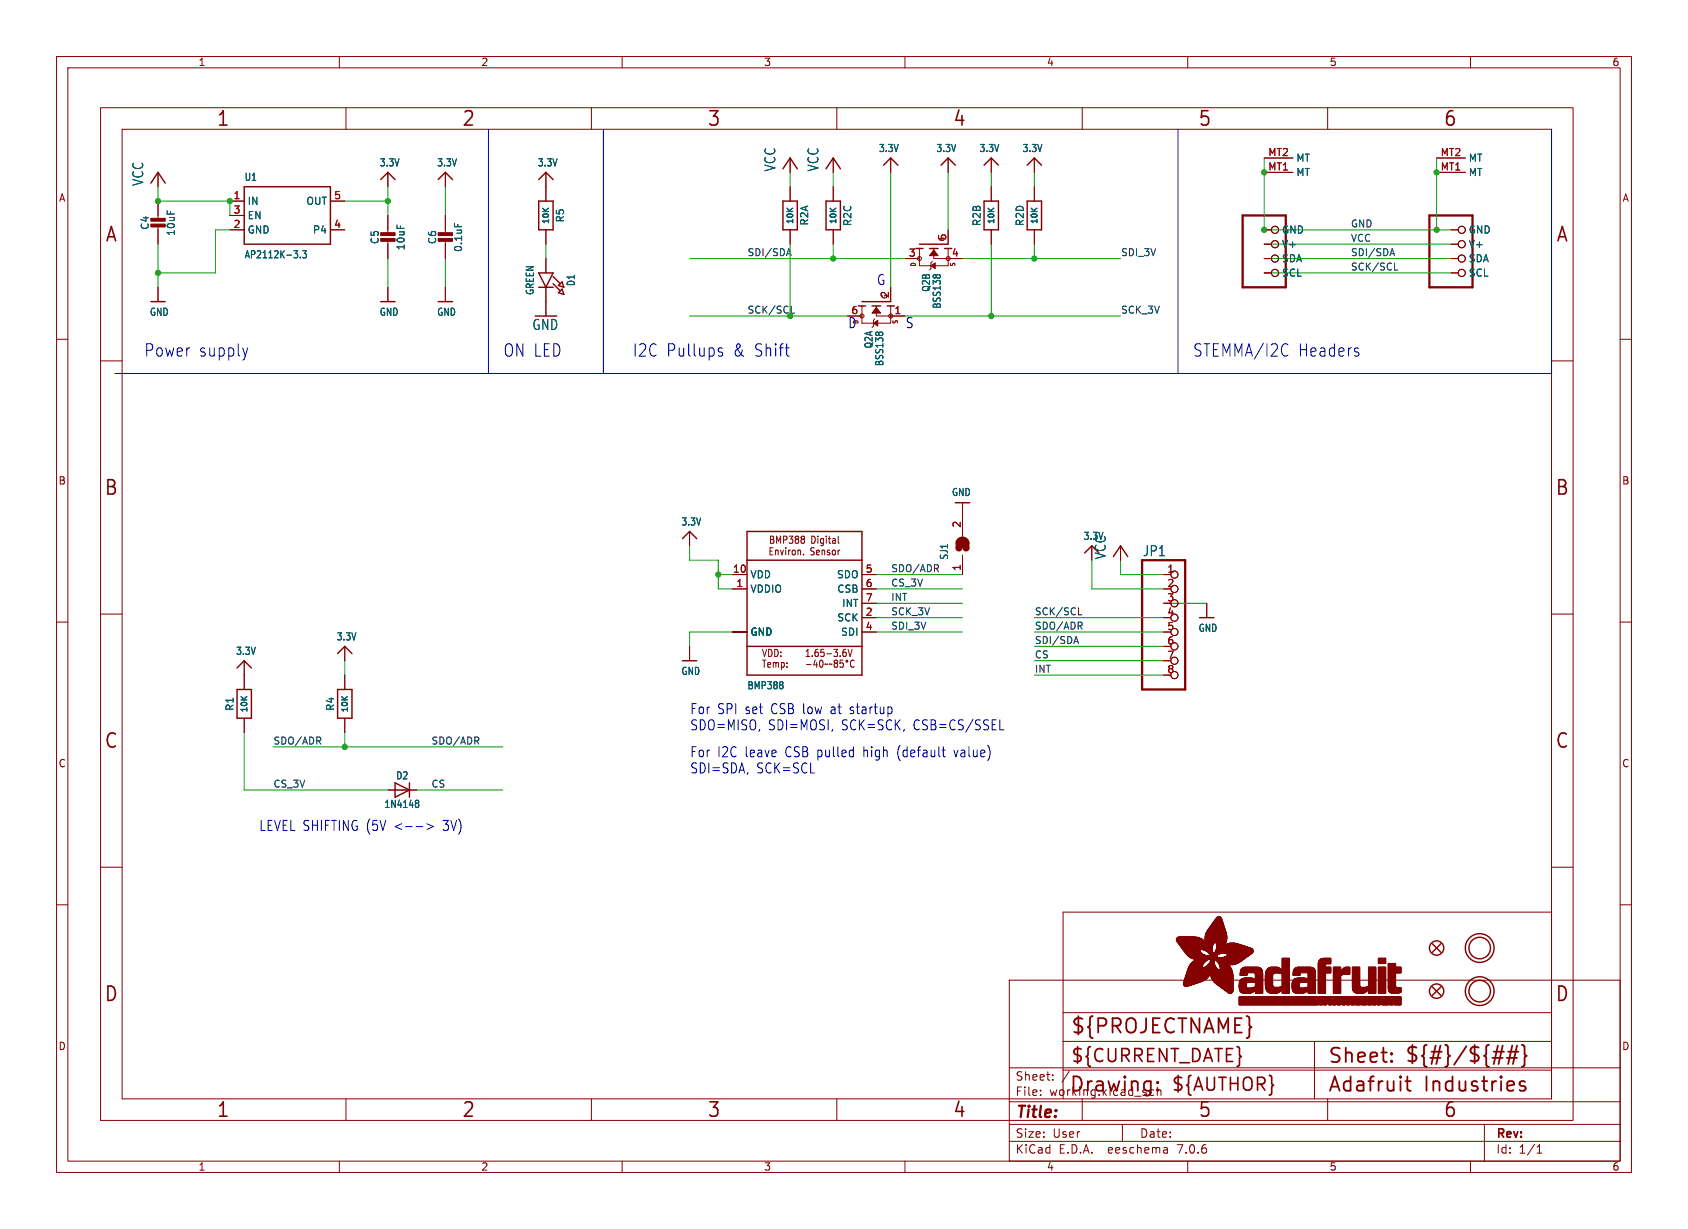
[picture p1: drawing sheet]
<svg xmlns="http://www.w3.org/2000/svg" width="298mm" height="217mm" viewBox="0 0 298 217" stroke-linecap="round" stroke-linejoin="round" font-family="sans-serif">
<defs><g id="words">
<g font-size="3.5" fill="#840000">
<text x="38.2" y="22.7">1</text>
<text x="81.6" y="22.7">2</text>
<text x="125" y="22.7">3</text>
<text x="168.4" y="22.7">4</text>
<text x="211.8" y="22.7">5</text>
<text x="255.1" y="22.7">6</text>
<text x="18.5" y="43.1">A</text>
<text x="275" y="43.1">A</text>
<text x="18.3" y="87.9">B</text>
<text x="274.9" y="87.9">B</text>
<text x="18.3" y="132.7">C</text>
<text x="274.9" y="132.7">C</text>
<text x="18.3" y="177.4">D</text>
<text x="274.9" y="177.4">D</text>
<text x="189.2" y="183.2">${PROJECTNAME}</text>
<text x="234.7" y="188.4">Sheet:</text>
<text x="248.3" y="188.3">${#}/${##}</text>
<text x="38.2" y="197.9">1</text>
<text x="81.6" y="197.9">2</text>
<text x="125" y="197.9">3</text>
<text x="168.4" y="197.9">4</text>
<text x="189" y="193.5">Drawing:</text>
<text x="211.8" y="197.9">5</text>
<text x="234.7" y="193.5">Adafruit</text>
<text x="251.8" y="193.5">Industries</text>
<text x="255.1" y="197.9">6</text>
</g>
<g font-size="3.2" fill="#840000">
<text x="189.2" y="188.2">${CURRENT_DATE}</text>
<text x="207" y="193.3">${AUTHOR}</text>
</g>
<g font-size="3" fill="#0000c2">
<text x="25.4" y="63.3">Power</text>
<text x="35.1" y="63.3">supply</text>
<text x="88.9" y="63.3">ON LED</text>
<text x="111.8" y="63.3">I2C Pullups</text>
<text x="129.6" y="63.3">&amp; Shift</text>
<text x="210.8" y="63.3">STEMMA/I2C</text>
<text x="229.5" y="63.3">Headers</text>
</g>
<text font-size="2.8" fill="#840000" x="179.4" y="198.2">Title:</text>
<g font-size="2.5" fill="#006464">
<text x="25.5" y="33" transform="rotate(-90 25.5 33)">VCC</text>
<text x="137.3" y="30.4" transform="rotate(-90 137.3 30.4)">VCC</text>
<text x="144.9" y="30.4" transform="rotate(-90 144.9 30.4)">VCC</text>
<text x="94" y="58.6">GND</text>
<text x="195.7" y="99" transform="rotate(-90 195.7 99)">VCC</text>
<text x="202" y="98.6">JP1</text>
</g>
<g font-size="2.5" fill="#0000c2">
<text x="154.9" y="50.6">G</text>
<text x="149.9" y="58.2">D</text>
<text x="160" y="58.2">S</text>
<text x="121.9" y="126.4">For</text>
<text x="121.9" y="129.3">SDO=MISO,</text>
<text x="126.8" y="126.4">SPI set</text>
<text x="135.8" y="129.3">SDI=MOSI,</text>
<text x="136.5" y="126.4">CSB low</text>
<text x="147.3" y="126.4">at</text>
<text x="148.9" y="129.3">SCK=SCK,</text>
<text x="150.8" y="126.4">startup</text>
<text x="161.7" y="129.3">CSB=CS/SSEL</text>
<text x="121.9" y="134">For</text>
<text x="121.9" y="136.9">SDI=SDA,</text>
<text x="126.8" y="134">I2C leave</text>
<text x="133.7" y="136.9">SCK=SCL</text>
<text x="139" y="134">CSB pulled</text>
<text x="153.1" y="134">high</text>
<text x="159.2" y="134">(default</text>
<text x="169.4" y="134">value)</text>
<text x="45.7" y="147.1">LEVEL SHIFTING (5V</text>
<text x="69.9" y="147.1">&lt;--&gt;</text>
<text x="78.7" y="147.1">3V)</text>
</g>
<g font-size="2.1" fill="#840000">
<text x="179.4" y="191.3">Sheet:</text>
<text x="179.4" y="194">File:</text>
<text x="185.5" y="194">working.kicad_sch</text>
<text x="179.4" y="201.4">Size:</text>
<text x="186.1" y="201.4">User</text>
<text x="201.4" y="201.4">Date:</text>
<text x="264.4" y="201.6">Rev:</text>
<text x="179.4" y="204.2">KiCad</text>
<text x="187.2" y="204.2">E.D.A.</text>
<text x="196.1" y="204.2">eeschema</text>
<text x="208.4" y="204.2">7.0.6</text>
<text x="264.4" y="204.2">Id:</text>
<text x="268.5" y="204.2">1/1</text>
</g>
<g font-size="1.8" fill="#840000">
<text x="35" y="11.9">1</text>
<text x="85" y="11.9">2</text>
<text x="135" y="11.9">3</text>
<text x="185" y="11.9">4</text>
<text x="235" y="11.9">5</text>
<text x="285" y="11.9">6</text>
<text x="10.3" y="35.9">A</text>
<text x="286.8" y="35.9">A</text>
<text x="10.3" y="85.9">B</text>
<text x="286.7" y="85.9">B</text>
<text x="134.6" y="118.3">Temp:</text>
<text x="134.6" y="116.4">VDD:</text>
<text x="142.2" y="116.4">1.65-3.6V</text>
<text x="10.3" y="135.9">C</text>
<text x="286.7" y="135.9">C</text>
<text x="10.3" y="185.9">D</text>
<text x="286.7" y="185.9">D</text>
<text x="35" y="207.2">1</text>
<text x="85" y="207.2">2</text>
<text x="135" y="207.2">3</text>
<text x="185" y="207.2">4</text>
<text x="235" y="207.2">5</text>
<text x="285" y="207.2">6</text>
</g>
<g font-size="1.8" fill="#006464">
<text x="67" y="29.6">3.3V</text>
<text x="77.2" y="29.6">3.3V</text>
<text x="95" y="29.6">3.3V</text>
<text x="155.3" y="27.1">3.3V</text>
<text x="165.5" y="27.1">3.3V</text>
<text x="173.1" y="27.1">3.3V</text>
<text x="180.7" y="27.1">3.3V</text>
<text x="229.1" y="28.8">MT</text>
<text x="259.6" y="28.8">MT</text>
<text x="43.2" y="32.2">U1</text>
<text x="229.1" y="31.3">MT</text>
<text x="259.6" y="31.3">MT</text>
<text x="26.5" y="40.7" transform="rotate(-90 26.5 40.7)">C4</text>
<text x="31.1" y="41.8" transform="rotate(-90 31.1 41.8)">10uF</text>
<text x="43.7" y="36.4">IN</text>
<text x="43.7" y="41.5">GND</text>
<text x="43.7" y="39">EN</text>
<text x="54.1" y="36.4">OUT</text>
<text x="55.2" y="41.5">P4</text>
<text x="99.9" y="39.4" transform="rotate(-90 99.9 39.4)">R5</text>
<text x="143.1" y="40" transform="rotate(-90 143.1 40)">R2A</text>
<text x="150.7" y="40.1" transform="rotate(-90 150.7 40.1)">R2C</text>
<text x="173.6" y="40.1" transform="rotate(-90 173.6 40.1)">R2B</text>
<text x="181.2" y="40.1" transform="rotate(-90 181.2 40.1)">R2D</text>
<text x="226.6" y="41.5">GND</text>
<text x="259.6" y="41.5">GND</text>
<text x="43.2" y="45.9">AP2112K-3.3</text>
<text x="67.2" y="43.3" transform="rotate(-90 67.2 43.3)">C5</text>
<text x="71.7" y="44.4" transform="rotate(-90 71.7 44.4)">10uF</text>
<text x="77.3" y="43.3" transform="rotate(-90 77.3 43.3)">C6</text>
<text x="81.9" y="44.7" transform="rotate(-90 81.9 44.7)">0.1uF</text>
<text x="226.6" y="44">V+</text>
<text x="226.6" y="46.6">SDA</text>
<text x="259.6" y="44">V+</text>
<text x="259.6" y="46.6">SDA</text>
<text x="94.6" y="52.3" transform="rotate(-90 94.6 52.3)">GREEN</text>
<text x="101.8" y="50.7" transform="rotate(-90 101.8 50.7)">D1</text>
<text x="164.6" y="51.7" transform="rotate(-90 164.6 51.7)">Q2B</text>
<text x="226.6" y="49.1">SCL</text>
<text x="259.6" y="49.1">SCL</text>
<text x="26.4" y="56">GND</text>
<text x="67" y="56">GND</text>
<text x="77.2" y="56">GND</text>
<text x="166.5" y="54.7" transform="rotate(-90 166.5 54.7)">BSS138</text>
<text x="154.5" y="61.7" transform="rotate(-90 154.5 61.7)">Q2A</text>
<text x="156.4" y="64.9" transform="rotate(-90 156.4 64.9)">BSS138</text>
<text x="168.2" y="87.9">GND</text>
<text x="120.4" y="93.1">3.3V</text>
<text x="191.5" y="95.7">3.3V</text>
<text x="167.8" y="99.1" transform="rotate(-90 167.8 99.1)">SJ1</text>
<text x="132.6" y="105">VDDIO</text>
<text x="132.6" y="102.5">VDD</text>
<text x="147.9" y="102.5">SDO</text>
<text x="147.9" y="105">CSB</text>
<text x="148.8" y="107.5">INT</text>
<text x="59.4" y="113.5">3.3V</text>
<text x="132.6" y="112.6">GND</text>
<text x="147.9" y="110.1">SCK</text>
<text x="148.6" y="112.6">SDI</text>
<text x="211.8" y="111.9">GND</text>
<text x="41.6" y="116">3.3V</text>
<text x="120.4" y="119.5">GND</text>
<text x="41.5" y="125.8" transform="rotate(-90 41.5 125.8)">R1</text>
<text x="59.3" y="125.8" transform="rotate(-90 59.3 125.8)">R4</text>
<text x="132.1" y="122.1">BMP388</text>
<text x="67.9" y="143.1">1N4148</text>
<text x="69.9" y="138">D2</text>
</g>
<g font-size="1.8" fill="#a90000">
<text x="224.1" y="27.7">MT2</text>
<text x="254.6" y="27.7">MT2</text>
<text x="41.2" y="35.3">1</text>
<text x="59" y="35.3">5</text>
<text x="224.1" y="30.2">MT1</text>
<text x="254.6" y="30.2">MT1</text>
<text x="41.2" y="40.4">2</text>
<text x="41.2" y="37.8">3</text>
<text x="59" y="40.4">4</text>
<text x="160.6" y="45.5">3</text>
<text x="167.4" y="42.6" transform="rotate(-90 167.4 42.6)">5</text>
<text x="168.2" y="45.5">4</text>
<text x="157.2" y="52.8" transform="rotate(-90 157.2 52.8)">2</text>
<text x="150.4" y="55.6">6</text>
<text x="158" y="55.6">1</text>
<text x="169.9" y="93.4" transform="rotate(-90 169.9 93.4)">2</text>
<text x="129.5" y="101.3">10</text>
<text x="153" y="101.3">5</text>
<text x="169.9" y="101" transform="rotate(-90 169.9 101)">1</text>
<text x="206.3" y="101.3">1</text>
<text x="130.1" y="103.9">1</text>
<text x="153" y="103.9">6</text>
<text x="153" y="106.4">7</text>
<text x="206.3" y="103.9">2</text>
<text x="206.3" y="106.4">3</text>
<text x="153" y="109">2</text>
<text x="153" y="111.5">4</text>
<text x="206.3" y="109">4</text>
<text x="206.3" y="111.5">5</text>
<text x="206.3" y="114">6</text>
<text x="206.3" y="116.6">7</text>
<text x="206.3" y="119.1">8</text>
</g>
<g font-size="1.7" fill="#0f0f0f">
<text x="238.8" y="40.3">GND</text>
<text x="132.1" y="45.4">SDI/SDA</text>
<text x="198.1" y="45.4">SDI_3V</text>
<text x="238.8" y="42.8">VCC</text>
<text x="238.8" y="47.9">SCK/SCL</text>
<text x="238.8" y="45.4">SDI/SDA</text>
<text x="132.1" y="55.5">SCK/SCL</text>
<text x="198.1" y="55.5">SCK_3V</text>
<text x="157.5" y="101.3">SDO/ADR</text>
<text x="157.5" y="103.8">CS_3V</text>
<text x="157.5" y="106.3">INT</text>
<text x="157.5" y="111.4">SDI_3V</text>
<text x="157.5" y="108.9">SCK_3V</text>
<text x="182.9" y="108.9">SCK/SCL</text>
<text x="182.9" y="111.4">SDO/ADR</text>
<text x="182.9" y="114">SDI/SDA</text>
<text x="182.9" y="119">INT</text>
<text x="182.9" y="116.5">CS</text>
<text x="48.3" y="131.7">SDO/ADR</text>
<text x="76.2" y="131.7">SDO/ADR</text>
<text x="48.3" y="139.4">CS_3V</text>
<text x="76.2" y="139.4">CS</text>
</g>
<g font-size="1.4" fill="#006464">
<text x="97.3" y="39.8" transform="rotate(-90 97.3 39.8)">10K</text>
<text x="140.5" y="39.8" transform="rotate(-90 140.5 39.8)">10K</text>
<text x="148.1" y="39.8" transform="rotate(-90 148.1 39.8)">10K</text>
<text x="176.1" y="39.8" transform="rotate(-90 176.1 39.8)">10K</text>
<text x="183.7" y="39.8" transform="rotate(-90 183.7 39.8)">10K</text>
<text x="44" y="126.1" transform="rotate(-90 44 126.1)">10K</text>
<text x="61.8" y="126.1" transform="rotate(-90 61.8 126.1)">10K</text>
</g>
<g font-size="1.1" fill="#840000">
<text x="162.1" y="47.3" transform="rotate(-90 162.1 47.3)">D</text>
<text x="169.1" y="47.2" transform="rotate(-90 169.1 47.2)">S</text>
<text x="158.9" y="57.4" transform="rotate(-90 158.9 57.4)">S</text>
</g>
<g font-size="1.1" fill="#a90000">
<text x="167.2" y="42.8" transform="rotate(-90 167.2 42.8)">G</text>
<text x="157" y="53" transform="rotate(-90 157 53)">G</text>
</g>
<text font-size="1.1" fill="#0000c2" x="152" y="57.4" transform="rotate(-90 152 57.4)">D</text>
</g></defs>
<g fill="none" stroke="#840000" stroke-width=".18">
<path d="M10 10h278.5v197.3h-278.5zM12 12h274.5v193.3h-274.5zM17.8 19h260.3v179.1h-260.3zM60 10v2M61.2 19v3.9M104.6 19v3.9M110 10v2M148 19v3.9M160 10v2M191.3 19v3.9M210 10v2M234.7 19v3.9"/>
<path d="M260 10v2M21.6 22.9h252.7v171.4h-252.7zM27.9 30.5v2.5M27.9 35.6v3.3M27.9 39.9v3.3M40.6 35.6h2.6M40.6 38.1h2.6M58.4 35.6h2.6M68.6 30.5v2.5M68.6 38.1v3.3M78.7 30.5v2.5M78.7 38.1v3.3"/>
<path d="M96.5 30.5v5.1M139.7 27.9v2.6M139.7 33v2.6M147.3 27.9v2.6M147.3 33v2.6M157.5 27.9v2.6M167.6 27.9v2.6M175.3 27.9v2.6M175.3 33v2.6M182.9 27.9v2.6M182.9 33v2.6M223.5 27.9h5.1"/>
<path d="M223.5 30.5h5.1M254 27.9h5.1M254 30.5h5.1M10 60h2M27.9 50.8v2.5M40.6 40.6h2.6M58.4 40.6h2.6M68.6 42.4v3.3M68.6 50.8v2.5M78.7 42.4v3.3M78.7 50.8v2.5M96.5 40.6v2.6"/>
<path d="M96.5 45.7v2.6M96.5 50.8v5.1M139.7 40.6v2.6M147.3 40.6v2.6M149.9 55.9h2.5M152.4 54.1v3h5.1v-3M154.7 56.4l-.3 .2v1.1l-.2 .2M154.9 54.1v1.8h5.1M157.5 50.8v2.5M160 45.7h2.6M162.6 43.9v3.1h5v-1.3M164.8 46.2l-.2 .3v1l-.3 .3"/>
<path d="M165.1 43.9v1.8h5.1M167.6 40.6v2.6M175.3 40.6v2.6M182.9 40.6v2.6M223.5 40.6h1.3M223.5 43.2h1.3M223.5 45.7h1.3M223.5 48.3h1.3M256.5 40.6h1.3M256.5 43.2h1.3M256.5 45.7h1.3M256.5 48.3h1.3"/>
<path d="M286.5 60h2M17.8 63.8h3.8M274.3 63.8h3.8M121.9 94v2.5M136.1 97.5h.4M136.2 94.8h.4l.2 .2-.2 .4 .2 .1v.3l-.2 .3h-.4zM136.2 95.4h.4M136.7 96.9h-.6v1.2h.6M137.1 97.3v.8M137.1 97.4l.2-.1h.2l.1 .8M137.3 96.1v-1.3l.4 .9 .3-.9v1.3M138 97.3l.3 .8 .2-.8"/>
<path d="M138.5 95.5l.6-.1 .1-.2-.1-.3-.6-.1v1.3M138.9 96.9v.1M138.9 97.3v.8M139.4 97.3v.8M139.5 94.8h.7l-.4 .5 .3 .1v.6l-.1 .1-.5-.1M139.7 97.3l-.3 .2M140.2 97.3h.2l.2 .2v.4l-.2 .2h-.2l-.1-.2zM140.8 95.4l-.2 .2v.4l.2 .1 .3-.1 .1-.2v-.3l-.2-.1M140.8 95.4l-.2-.3 .2-.3h.2l.2 .2-.2 .4M140.8 95.4h.2M141.1 97.4l.1-.1h.3v.8M141.1 97.3v.8"/>
<path d="M141.8 95.4l-.2 .2v.2l.2 .3 .3-.1 .1-.2v-.2l-.2-.2M141.8 95.4l-.2-.3 .2-.3 .3 .1 .1 .1-.2 .4M141.8 95.4h.2M142.1 98v.1M143.5 94.8a.67 .67 0 0 1 .7 .5 .67 .67 0 0 1-.3 .7l-.4 .1zM144 96.9h-.4l-.2 .1v.3l.5 .3 .1 .3-.2 .2h-.5M144.4 97.7l.5-.1-.1-.3h-.3l-.1 .2v.6h.4M144.6 94.8v.1M144.6 95.2v.9M145.3 97.4l.2-.1h.3v.8M145.3 97.3v.8M145.6 95.3l-.3-.1-.2 .3 .1 .5h.4"/>
<path d="M145.6 95.2v1.1l-.2 .2-.3-.1M146.1 94.8v.1M146.1 95.2v.9M146.5 95.2h.4M146.6 94.8v1.1l.3 .2M146.7 97.3h-.3l-.1 .2v.1l.4 .2v.3h-.4M147.2 95.3h.4l.1 .8M147.3 97.3h.2l.2 .2v.4l-.2 .2h-.2l-.2-.2zM147.7 95.5l-.4 .1-.1 .2 .1 .3 .4-.1M148.2 97.3v.8M148.2 94.8v1.1l.2 .2M148.5 97.3l-.3 .2"/>
<path d="M170.2 88.9v6M170.2 98.2v3.4M198.1 96.5v2.6M10 110h2M17.8 108.6h3.8M43.2 116.8v5.1M61 114.3v2.5M61 119.4v2.5M121.9 114.3v2.5M129.5 101.6h2.6M129.5 111.8h2.6M129.5 104.1h2.6"/>
<path d="M142.6 117.5h.8M144.1 116.7l-.2 .9h.6M144.4 117.1v.9M145 117l-.1 .5 .3 .5 .3-.2v-.8M146.3 117.4l-.5 .1M147.1 117.4l-.5 .1M147.5 117l.2 .3M147.7 117.3l-.2 .2v.3l.2 .2 .3-.1 .1-.1v-.3l-.2-.2M147.7 117.3h.2M148.1 117l-.2 .3M148.6 116.7l-.1 .6 .2-.1 .3 .1 .1 .5-.2 .2-.4-.1M149.2 115.3l.3 .1 .1 .1v.5l-.4 .1"/>
<path d="M149.5 114.8l-.3 .1M149.9 114.8l.4 1.3 .4-1.3M151 116.8a.62 .62 0 0 0-.7 .5 .62 .62 0 0 0 .4 .7l.3-.1M152.4 101.6h2.5M152.4 106.7h2.5M152.4 111.8h2.5M152.4 104.1h2.5M152.4 109.2h2.5M205.7 101.6h1.3M205.7 106.7h1.3M205.7 111.8h1.3M205.7 114.3h1.3"/>
<path d="M205.7 116.8h1.3M205.7 119.4h1.3M213.4 106.7v2.5M274.3 108.6h3.8M286.5 110h2M43.2 127v2.5M61 127v2.5M68.6 139.7h5.1M10 160h2M17.8 153.4h3.8M274.3 153.4h3.8M286.5 160h2"/>
<path d="M178.4 173.3h108.1v32h-108.1zM188 179.1h86.3M274.3 161.3h-86.3v33M61.2 194.3v3.8M104.6 194.3v3.8M148 194.3v3.8M178.4 198.8h108.1M178.4 194.8h108.1M178.4 188.8h108.1M184 193.6v.1M184 192.8v.1M186.1 190.9v.1"/>
<path d="M186.1 190.1v.1M188 184.1h86.3M188 189.2h86.3M189.1 189.4l-1.3 2M191.3 194.3v3.8M198.4 198.8v3M203.8 192.7l.2 .1M204 193.6l-.2 .1M204.6 192.2v1.5M204.6 192.9l.2-.2 .4 .1 .1 .9M232.4 184.1v10.2M234.7 194.3v3.8"/>
<path d="M262.5 198.8v6.5M60 205.3v2M110 205.3v2M160 205.3v2M178.4 201.8h108.1M206.3 203l.1 .9M206.4 203.8l-.1 .1M206.4 203.3h-.1M210 205.3v2M260 205.3v2M271.8 203.9h.8M271.8 202.8l.4-.4v1.5"/>
<circle cx="152.4" cy="55.9" r=".36"/>
<circle cx="157.5" cy="55.9" r=".36"/>
<circle cx="162.6" cy="45.7" r=".36"/>
<circle cx="167.6" cy="45.7" r=".36"/>
<circle cx="225.4" cy="48.3" r=".63"/>
<circle cx="225.4" cy="43.2" r=".63"/>
<circle cx="225.4" cy="45.7" r=".63"/>
<circle cx="225.4" cy="40.6" r=".63"/>
<circle cx="258.4" cy="40.6" r=".63"/>
<circle cx="258.4" cy="45.7" r=".63"/>
<circle cx="258.4" cy="43.2" r=".63"/>
<circle cx="258.4" cy="48.3" r=".63"/>
<circle cx="149.7" cy="116.9" r=".17"/>
<circle cx="207.6" cy="109.2" r=".63"/>
<circle cx="207.6" cy="111.8" r=".63"/>
<circle cx="207.6" cy="106.7" r=".63"/>
<circle cx="207.6" cy="119.4" r=".63"/>
<circle cx="207.6" cy="101.6" r=".63"/>
<circle cx="207.6" cy="114.3" r=".63"/>
<circle cx="207.6" cy="104.1" r=".63"/>
<circle cx="207.6" cy="116.8" r=".63"/>
</g>
<g fill="none" stroke="#840000" stroke-width=".25">
<path d="M26.7 32.4l1.2-1.9 1.3 1.9M43.2 33h15.2v10.2h-15.2zM67.3 31.7l1.3-1.2 1.2 1.2M77.5 31.7l1.2-1.2 1.3 1.2M95.2 35.6h2.6v5h-2.6zM95.2 31.7l1.3-1.2 1.3 1.2M138.4 35.6h2.6v5h-2.6zM138.4 29.8l1.3-1.9 1.3 1.9M146 35.6h2.6v5h-2.6zM146 29.8l1.3-1.9 1.3 1.9M156.2 29.2l1.3-1.3 1.2 1.3M166.4 29.2l1.2-1.3 1.3 1.3"/>
<path d="M174 35.6h2.5v5h-2.5zM174 29.2l1.3-1.3 1.2 1.3M181.6 35.6h2.5v5h-2.5zM181.6 29.2l1.3-1.3 1.2 1.3M26.7 53.3h2.5M67.3 53.3h2.5M77.5 53.3h2.5M95.2 48.3h2.6l-1.3 2.5zM95.2 50.8h2.6M97.8 48.9l1.3 1.3M97.8 50.2l1.3 1.2M98.7 50.5l.7-.7 .3 1z"/>
<path d="M98.7 51.8l.7-.7 .3 1zM151.8 54.1h1.2M152.4 53.3h5.1M154.2 54.1h1.5M156.8 54.1h1.3M161.9 43.9h1.3M162.6 43.2h5M164.3 43.9h1.6M167 43.9h.6M120.6 95.2l1.3-1.2 1.3 1.2M132.1 94h20.3v25.4h-20.3zM132.1 99.1h20.3"/>
<path d="M168.9 88.9h2.5M193 96.5l-1.2 1.3M196.8 98.4l1.3-1.9 1.3 1.9M41.9 118.1l1.3-1.3 1.2 1.3M59.7 115.6l1.3-1.3 1.2 1.3M120.6 116.8h2.6M132.1 114.3h20.3M212.1 109.2h2.5M41.9 121.9h2.5v5.1h-2.5zM59.7 121.9h2.5v5.1h-2.5zM69.8 138.4l2.6 1.3-2.6 1.3zM72.4 138.4v2.6"/>
<path d="M253.2 174.5l1.6 1.5M253.2 166.9l1.6 1.5M254.8 174.5l-1.6 1.5M254.8 166.9l-1.6 1.5"/>
<circle cx="254" cy="167.6" r="1.27"/>
<circle cx="254" cy="175.3" r="1.27"/>
<circle cx="261.6" cy="175.3" r="2.54"/>
<circle cx="261.6" cy="167.6" r="2.54"/>
<circle cx="261.6" cy="175.3" r="1.9"/>
<circle cx="261.6" cy="167.6" r="1.9"/>
</g>
<g fill="#840000" stroke="#840000" stroke-width=".18">
<path d="M67.3 42.2h2.5v.5h-2.5z"/>
<path d="M67.3 41.1h2.5v.6h-2.5z"/>
<path d="M77.5 42.2h2.5v.5h-2.5z"/>
<path d="M77.5 41.1h2.5v.6h-2.5z"/>
<path d="M154.9 54.4l.8 1h-1.5z"/>
<path d="M154.4 57.1l.8-.5v1.1z"/>
<path d="M165.1 44.2l.8 1h-1.6z"/>
<path d="M164.6 47l.8-.5v1z"/>
<path d="M26.7 39.6h2.5v.5h-2.5z"/>
<path d="M26.7 38.6h2.5v.5h-2.5z"/>
<path d="M208 166.3h4.8z"/>
<path d="M208 166.2l4.8 .1z"/>
<path d="M208 166.2h4.8z"/>
<path d="M208 166.2h4.7z"/>
<path d="M208 166.1l4.7 .1z"/>
<path d="M208 166.1h4.6z"/>
<path d="M208 166l4.5 .1z"/>
<path d="M208 166h4.5z"/>
<path d="M208 166.4h4.9z"/>
<path d="M208 166.3l4.9 .1z"/>
<path d="M208 166h4.4z"/>
<path d="M208 165.9l4.4 .1z"/>
<path d="M208.1 166.4l4.9 .1z"/>
<path d="M208.1 165.9h4.2z"/>
<path d="M208.1 166.5h4.9z"/>
<path d="M208.1 165.9h4.1z"/>
<path d="M208.1 165.8l4 .1z"/>
<path d="M208.1 166.6h5z"/>
<path d="M208.1 166.5l4.9 .1z"/>
<path d="M208.1 165.8h3.9z"/>
<path d="M208.2 166.6h4.9z"/>
<path d="M208.2 165.8h3.6z"/>
<path d="M208.2 166.6l4.9 .1z"/>
<path d="M208.2 165.7l3.5 .1z"/>
<path d="M208.2 166.7h5z"/>
<path d="M208.2 166.7h4.9z"/>
<path d="M208.3 166.7l4.9 .1z"/>
<path d="M208.3 165.7h3.3z"/>
<path d="M208.3 166.8h6.3z"/>
<path d="M208.3 166.8h4.9z"/>
<path d="M208.3 166.8l6.3 .1z"/>
<path d="M208.4 166.9h6.2z"/>
<path d="M208.4 167h6.1z"/>
<path d="M208.4 166.9l6.1 .1z"/>
<path d="M208.4 165.7h2.8z"/>
<path d="M208.5 167h6z"/>
<path d="M208.5 167l6 .1z"/>
<path d="M208.6 167.1h5.9z"/>
<path d="M208.6 167.1l5.8 .1z"/>
<path d="M208.6 167.2h5.8z"/>
<path d="M208.7 167.2l5.7 .1z"/>
<path d="M208.7 167.3h5.7z"/>
<path d="M208.7 167.3l5.7 .1z"/>
<path d="M208.8 167.4h5.6z"/>
<path d="M208.8 167.5h5.5z"/>
<path d="M208.8 167.4l5.5 .1z"/>
<path d="M208.9 167.5l5.4 .1z"/>
<path d="M208.9 167.6h5.4z"/>
<path d="M208.9 167.6l5.4 .1z"/>
<path d="M209 167.7h5.3z"/>
<path d="M209 167.7l5.3 .1z"/>
<path d="M209 167.8h5.3z"/>
<path d="M209.1 167.8h5.2z"/>
<path d="M209.1 167.8l5.2 .1z"/>
<path d="M209.1 167.9h5.2z"/>
<path d="M209.2 167.9l3.1 .1z"/>
<path d="M209.2 168h3z"/>
<path d="M209.2 174.1h1.8z"/>
<path d="M209.2 174l1.8 .1z"/>
<path d="M209.2 174h2z"/>
<path d="M209.2 174h2.1z"/>
<path d="M209.2 173.9l2.1 .1z"/>
<path d="M209.2 173.9h2.3z"/>
<path d="M209.2 173.9h2.4z"/>
<path d="M209.2 173.8l2.4 .1z"/>
<path d="M209.2 173.8h2.6z"/>
<path d="M209.2 168l3 .1z"/>
<path d="M209.3 174.1l1.4 .1z"/>
<path d="M209.3 174.1h1.5z"/>
<path d="M209.3 173.8h2.6z"/>
<path d="M209.3 173.7l2.6 .1z"/>
<path d="M209.3 173.7h2.8z"/>
<path d="M209.3 168.1h2.9z"/>
<path d="M209.3 174.2h1.2z"/>
<path d="M209.3 174.2h1.3z"/>
<path d="M209.3 173.7h2.9z"/>
<path d="M209.3 173.6l3 .1z"/>
<path d="M209.3 173.6h3.1z"/>
<path d="M209.3 173.6h3.2z"/>
<path d="M209.3 168.1l2.9 .1z"/>
<path d="M209.3 174.2l1.1 .1z"/>
<path d="M209.3 173.5l3.3 .1z"/>
<path d="M209.3 173.5h3.3z"/>
<path d="M209.3 173.4l3.4 .1z"/>
<path d="M209.3 173.4h3.5z"/>
<path d="M209.3 168.2h2.9z"/>
<path d="M209.4 174.3h.9z"/>
<path d="M209.4 173.4h3.4z"/>
<path d="M209.4 174.3h.8z"/>
<path d="M209.4 173.3l3.5 .1z"/>
<path d="M209.4 173.3h3.5z"/>
<path d="M209.4 173.3h3.6z"/>
<path d="M209.4 173.2l3.7 .1z"/>
<path d="M209.4 168.3h2.8z"/>
<path d="M209.4 168.2l2.8 .1z"/>
<path d="M209.4 174.3l.7 .1z"/>
<path d="M209.4 173.2h3.7z"/>
<path d="M209.4 173.2h3.8z"/>
<path d="M209.4 173.1l3.8 .1z"/>
<path d="M209.4 173.1h3.9z"/>
<path d="M209.5 173.1h3.8z"/>
<path d="M209.5 173l3.8 .1z"/>
<path d="M209.5 168.3l2.8 .1z"/>
<path d="M209.5 174.4h.5z"/>
<path d="M209.5 173h3.9z"/>
<path d="M209.5 172.9l4 .1z"/>
<path d="M209.5 168.4h2.8z"/>
<path d="M209.5 172.9h4z"/>
<path d="M209.5 172.8l4.1 .1z"/>
<path d="M209.5 172.8h4.1z"/>
<path d="M209.5 168.4l2.9 .1z"/>
<path d="M209.6 172.8h4z"/>
<path d="M209.6 172.7l4 .1z"/>
<path d="M209.6 168.5h2.8z"/>
<path d="M209.6 174.4h.3z"/>
<path d="M209.6 172.7h4.1z"/>
<path d="M209.6 172.6l4.1 .1z"/>
<path d="M209.6 168.5l2.9 .1z"/>
<path d="M209.6 172.6h4.1z"/>
<path d="M209.6 172.6h4.2z"/>
<path d="M209.6 172.5l4.2 .1z"/>
<path d="M209.6 172.5h4.2z"/>
<path d="M209.6 168.6h3z"/>
<path d="M209.6 168.6h2.9z"/>
<path d="M209.7 172.5h4.1z"/>
<path d="M209.7 172.4l4.1 .1z"/>
<path d="M209.7 172.4h4.2z"/>
<path d="M209.7 172.3l4.2 .1z"/>
<path d="M209.7 168.6l2.9 .1z"/>
<path d="M209.8 172.3h4.1z"/>
<path d="M209.8 172.2l4.1 .1z"/>
<path d="M209.8 172.2h4.1z"/>
<path d="M209.8 168.7l2.9 .1z"/>
<path d="M209.8 168.7h2.9z"/>
<path d="M209.8 172.1l4.2 .1z"/>
<path d="M209.8 172.1h4.2z"/>
<path d="M209.8 168.8h3z"/>
<path d="M209.8 172l4.2 .1z"/>
<path d="M209.8 172h4.2z"/>
<path d="M209.8 168.8h3.1z"/>
<path d="M209.9 171.9l4.1 .1z"/>
<path d="M209.9 171.9h4.1z"/>
<path d="M209.9 168.8l3 .1z"/>
<path d="M209.9 171.8l4.1 .1z"/>
<path d="M209.9 171.8h4.1z"/>
<path d="M209.9 168.9h3.1z"/>
<path d="M209.9 171.8h8z"/>
<path d="M209.9 171.7l8 .1z"/>
<path d="M209.9 171.7h7.9z"/>
<path d="M209.9 168.9h3.2z"/>
<path d="M210 171.6l7.8 .1z"/>
<path d="M210 171.6h7.8z"/>
<path d="M210 168.9l3.2 .1z"/>
<path d="M210 171.5l7.8 .1z"/>
<path d="M210 171.5h5.5z"/>
<path d="M210 169h3.3z"/>
<path d="M210 171.5h5.4z"/>
<path d="M210 171.4l5.4 .1z"/>
<path d="M210 171.4h5.3z"/>
<path d="M210 169h5.2z"/>
<path d="M210.1 171.3l5.1 .1z"/>
<path d="M210.1 171.3h5.1z"/>
<path d="M210.1 169l5.1 .1z"/>
<path d="M210.1 171.2l5 .1z"/>
<path d="M210.1 171.2h5z"/>
<path d="M210.1 171.1l5 .1z"/>
<path d="M210.1 171.1h4.9z"/>
<path d="M210.1 169.1h5z"/>
<path d="M210.2 171l2.5 .1z"/>
<path d="M210.2 171h2.5z"/>
<path d="M210.2 169.1h5z"/>
<path d="M210.2 171h2.4z"/>
<path d="M210.2 169.1l5 .1z"/>
<path d="M210.2 170.9l2.4 .1z"/>
<path d="M210.2 170.9h2.4z"/>
<path d="M210.2 169.2h5z"/>
<path d="M210.3 170.8l2.3 .1z"/>
<path d="M210.3 170.8h2.3z"/>
<path d="M210.3 169.2h4.9z"/>
<path d="M210.3 170.7l2.3 .1z"/>
<path d="M210.3 170.7h2.3z"/>
<path d="M210.3 169.2l5 .1z"/>
<path d="M210.4 170.7h2.2z"/>
<path d="M210.4 170.6l2.3 .1z"/>
<path d="M210.4 170.6h2.3z"/>
<path d="M210.4 169.3h5z"/>
<path d="M210.4 170.5l2.3 .1z"/>
<path d="M210.5 170.5h2.2z"/>
<path d="M210.5 169.3l5.2 .1z"/>
<path d="M210.5 170.4l2.3 .1z"/>
<path d="M210.5 170.4h2.3z"/>
<path d="M210.6 170.4h2.2z"/>
<path d="M210.6 169.4h9.6z"/>
<path d="M210.6 170.3l2.2 .1z"/>
<path d="M210.6 170.3h2.2z"/>
<path d="M210.7 170.3h2.2z"/>
<path d="M210.7 169.4l9.4 .1z"/>
<path d="M210.7 170.2l2.2 .1z"/>
<path d="M210.7 170.2h2.2z"/>
<path d="M210.8 170.2h2.2z"/>
<path d="M210.8 170.1l2.2 .1z"/>
<path d="M210.8 169.5h9.3z"/>
<path d="M210.8 170.1h2.2z"/>
<path d="M210.9 170.1h2.2z"/>
<path d="M211 170l2.1 .1z"/>
<path d="M211 170h2.1z"/>
<path d="M211 169.5l9 .1z"/>
<path d="M211 170h2.2z"/>
<path d="M211.1 169.9l2.2 .1z"/>
<path d="M211.1 169.9h2.2z"/>
<path d="M211.2 169.6h8.7z"/>
<path d="M211.2 169.8l2.1 .1z"/>
<path d="M211.3 169.8h2.1z"/>
<path d="M211.3 169.6h8.6z"/>
<path d="M211.4 169.7l2.1 .1z"/>
<path d="M211.5 169.7h2.1z"/>
<path d="M211.6 169.7h2z"/>
<path d="M211.7 169.6l2 .1z"/>
<path d="M212.7 167.9l1.6 .1z"/>
<path d="M212.8 168h1.5z"/>
<path d="M212.9 168h1.4z"/>
<path d="M212.9 171l2.1 .1z"/>
<path d="M213 171h2z"/>
<path d="M213 168l1.3 .1z"/>
<path d="M213 166h3.9z"/>
<path d="M213 165.9l3.9 .1z"/>
<path d="M213 165.9h3.9z"/>
<path d="M213 165.8l3.9 .1z"/>
<path d="M213.1 171h1.9z"/>
<path d="M213.1 168.1h1.2z"/>
<path d="M213.1 166.3l3.8 .1z"/>
<path d="M213.1 166.3h3.8z"/>
<path d="M213.1 166.2l3.8 .1z"/>
<path d="M213.1 166.2h3.8z"/>
<path d="M213.1 166.1l3.8 .1z"/>
<path d="M213.1 166.1h3.8z"/>
<path d="M213.1 166l3.8 .1z"/>
<path d="M213.1 165.8h3.8z"/>
<path d="M213.1 165.7l3.8 .1z"/>
<path d="M213.1 165.7h3.8z"/>
<path d="M213.1 165.6l3.8 .1z"/>
<path d="M213.1 165.6h3.8z"/>
<path d="M213.1 165.5l3.8 .1z"/>
<path d="M213.1 165.5h3.8z"/>
<path d="M213.1 166.4l3.7 .1z"/>
<path d="M213.1 166.4h3.8z"/>
<path d="M213.1 165.4l3.8 .1z"/>
<path d="M213.1 165.4h3.8z"/>
<path d="M213.1 170.9l1.9 .1z"/>
<path d="M213.1 166.5l3.7 .1z"/>
<path d="M213.1 166.5h3.7z"/>
<path d="M213.1 165.3l3.8 .1z"/>
<path d="M213.1 165.3h3.8z"/>
<path d="M213.2 170.9h1.7z"/>
<path d="M213.2 166.7h1.6z"/>
<path d="M213.2 166.6l3.6 .1z"/>
<path d="M213.2 166.6h3.6z"/>
<path d="M213.2 165.2l3.7 .1z"/>
<path d="M213.2 165.2h3.7z"/>
<path d="M213.2 165.1l3.7 .1z"/>
<path d="M213.2 168.1l1.1 .1z"/>
<path d="M213.2 166.7l1.5 .1z"/>
<path d="M213.2 166.7h1.5z"/>
<path d="M213.2 165.1h3.6z"/>
<path d="M213.2 165l3.6 .1z"/>
<path d="M213.3 170.9h1.6z"/>
<path d="M213.3 166.8h1.3z"/>
<path d="M213.3 165h3.5z"/>
<path d="M213.3 164.9l3.5 .1z"/>
<path d="M213.3 170.8l1.6 .1z"/>
<path d="M213.3 168.2h1z"/>
<path d="M213.3 164.9h3.5z"/>
<path d="M213.3 164.8l3.5 .1z"/>
<path d="M213.4 170.8h1.5z"/>
<path d="M213.4 164.8h3.4z"/>
<path d="M213.4 164.8h3.3z"/>
<path d="M213.4 164.7l3.3 .1z"/>
<path d="M213.4 168.2l1 .1z"/>
<path d="M213.4 164.7h3.3z"/>
<path d="M213.4 164.6l3.3 .1z"/>
<path d="M213.5 170.7l1.4 .1z"/>
<path d="M213.5 170.7h1.3z"/>
<path d="M213.5 168.3h.9z"/>
<path d="M213.5 164.6h3.2z"/>
<path d="M213.5 164.5l3.2 .1z"/>
<path d="M213.5 164.5h3.2z"/>
<path d="M213.5 164.5h3.1z"/>
<path d="M213.6 170.6l1.2 .1z"/>
<path d="M213.6 170.6h1.2z"/>
<path d="M213.6 168.3l.8 .1z"/>
<path d="M213.6 164.4l3 .1z"/>
<path d="M213.6 164.4h3z"/>
<path d="M213.6 168.4h.8z"/>
<path d="M213.6 164.3l3 .1z"/>
<path d="M213.7 170.5l1.1 .1z"/>
<path d="M213.7 170.5h1.1z"/>
<path d="M213.7 168.4l.8 .1z"/>
<path d="M213.7 164.3h2.9z"/>
<path d="M213.7 170.5h1z"/>
<path d="M213.7 168.5h.9z"/>
<path d="M213.7 168.5h.8z"/>
<path d="M213.7 164.2l2.9 .1z"/>
<path d="M213.7 164.2h2.8z"/>
<path d="M213.7 170.4l1 .1z"/>
<path d="M213.8 170.4h.9z"/>
<path d="M213.8 169h1.4z"/>
<path d="M213.8 168.6h2.1z"/>
<path d="M213.8 168.5l2.3 .1z"/>
<path d="M213.8 164.2h2.7z"/>
<path d="M213.8 164.1l2.7 .1z"/>
<path d="M213.8 170.3l.9 .1z"/>
<path d="M213.8 168.9l1.4 .1z"/>
<path d="M213.8 168.6l1.9 .1z"/>
<path d="M213.8 168.6h2z"/>
<path d="M213.8 164.1h2.7z"/>
<path d="M213.8 170.3h.9z"/>
<path d="M213.8 168.9h1.4z"/>
<path d="M213.8 168.7h1.7z"/>
<path d="M213.8 164l2.7 .1z"/>
<path d="M213.9 170.3h.8z"/>
<path d="M213.9 170.2l.8 .1z"/>
<path d="M213.9 168.9h1.4z"/>
<path d="M213.9 168.8l1.4 .1z"/>
<path d="M213.9 168.8h1.4z"/>
<path d="M213.9 168.8h1.5z"/>
<path d="M213.9 168.7l1.6 .1z"/>
<path d="M213.9 164h2.6z"/>
<path d="M213.9 170.2h.8z"/>
<path d="M213.9 169.6l6 .1z"/>
<path d="M213.9 163.9l2.6 .1z"/>
<path d="M213.9 170.1l.8 .1z"/>
<path d="M213.9 163.9h2.5z"/>
<path d="M214 170.1h.7z"/>
<path d="M214 170l.7 .1z"/>
<path d="M214 169.7h5.8z"/>
<path d="M214 163.8l2.4 .1z"/>
<path d="M214 163.8h2.4z"/>
<path d="M214 170h.7z"/>
<path d="M214 169.9l.7 .1z"/>
<path d="M214 169.9h.7z"/>
<path d="M214 169.8l.7 .1z"/>
<path d="M214 169.8h.8z"/>
<path d="M214 169.7l5.7 .1z"/>
<path d="M214 172.2l4 .1z"/>
<path d="M214 172.2h4z"/>
<path d="M214 172.2h3.9z"/>
<path d="M214 172.1l3.9 .1z"/>
<path d="M214 172.1h3.9z"/>
<path d="M214 172l3.9 .1z"/>
<path d="M214 172h3.9z"/>
<path d="M214 171.9l3.9 .1z"/>
<path d="M214 163.7l2.4 .1z"/>
<path d="M214.1 172.6h3.9z"/>
<path d="M214.1 172.5l3.9 .1z"/>
<path d="M214.1 172.5h3.9z"/>
<path d="M214.1 172.4l3.9 .1z"/>
<path d="M214.1 172.4h3.9z"/>
<path d="M214.1 172.3l3.9 .1z"/>
<path d="M214.1 172.3h3.9z"/>
<path d="M214.1 171.9h3.8z"/>
<path d="M214.1 171.8l3.8 .1z"/>
<path d="M214.1 171.8h3.8z"/>
<path d="M214.1 163.7h2.3z"/>
<path d="M214.1 172.7h3.9z"/>
<path d="M214.1 172.6l3.9 .1z"/>
<path d="M214.1 163.6l2.3 .1z"/>
<path d="M214.1 163.6h2.3z"/>
<path d="M214.1 172.8h3.9z"/>
<path d="M214.1 172.7l3.9 .1z"/>
<path d="M214.2 172.9h3.8z"/>
<path d="M214.2 172.8l3.8 .1z"/>
<path d="M214.2 172.8h3.8z"/>
<path d="M214.2 163.6h2.1z"/>
<path d="M214.2 163.5l2.1 .1z"/>
<path d="M214.2 173h3.8z"/>
<path d="M214.2 172.9l3.8 .1z"/>
<path d="M214.2 163.5h2.1z"/>
<path d="M214.2 163.4l2.1 .1z"/>
<path d="M214.3 173.1h3.7z"/>
<path d="M214.3 173l3.7 .1z"/>
<path d="M214.3 163.4h2z"/>
<path d="M214.3 173.2h3.7z"/>
<path d="M214.3 173.1l3.7 .1z"/>
<path d="M214.3 163.3l2 .1z"/>
<path d="M214.3 163.3h2z"/>
<path d="M214.4 173.2l3.6 .1z"/>
<path d="M214.4 173.2h3.6z"/>
<path d="M214.4 163.3h1.9z"/>
<path d="M214.4 163.2l1.8 .1z"/>
<path d="M214.4 173.3h3.6z"/>
<path d="M214.4 163.2h1.8z"/>
<path d="M214.5 173.3l3.5 .1z"/>
<path d="M214.5 163.2h1.7z"/>
<path d="M214.5 173.4h3.5z"/>
<path d="M214.5 163.1l1.7 .1z"/>
<path d="M214.5 163.1h1.7z"/>
<path d="M214.5 173.4l3.5 .1z"/>
<path d="M214.5 163l1.7 .1z"/>
<path d="M214.6 173.5h3.4z"/>
<path d="M214.6 173.6h3.4z"/>
<path d="M214.6 173.5l3.4 .1z"/>
<path d="M214.6 163h1.6z"/>
<path d="M214.6 168.5h6.8z"/>
<path d="M214.6 162.9l1.6 .1z"/>
<path d="M214.6 162.9h1.5z"/>
<path d="M214.7 173.7h3.3z"/>
<path d="M214.7 173.6l3.3 .1z"/>
<path d="M214.7 168.5h6.7z"/>
<path d="M214.7 162.9h1.4z"/>
<path d="M214.7 162.8l1.4 .1z"/>
<path d="M214.7 162.8h1.4z"/>
<path d="M214.8 173.7l3.2 .1z"/>
<path d="M214.8 168.4l6.7 .1z"/>
<path d="M214.8 162.7l1.3 .1z"/>
<path d="M214.8 162.7h1.3z"/>
<path d="M214.8 173.8h3.2z"/>
<path d="M214.8 168.4h6.7z"/>
<path d="M214.8 168.3l6.7 .1z"/>
<path d="M214.8 162.6l1.3 .1z"/>
<path d="M214.9 168.3h6.6z"/>
<path d="M214.9 162.6h1.2z"/>
<path d="M214.9 162.6h1.1z"/>
<path d="M214.9 173.9h3.1z"/>
<path d="M214.9 173.8l3.1 .1z"/>
<path d="M214.9 169.8h4.8z"/>
<path d="M214.9 168.2l6.7 .1z"/>
<path d="M214.9 168.2h6.7z"/>
<path d="M214.9 162.5l1.1 .1z"/>
<path d="M214.9 162.5h1.1z"/>
<path d="M214.9 166.7h1.8z"/>
<path d="M215 173.9h3z"/>
<path d="M215 169.8h4.6z"/>
<path d="M215 168.1l6.6 .1z"/>
<path d="M215 168.1h6.6z"/>
<path d="M215 168.1h6.5z"/>
<path d="M215 166.7h1.7z"/>
<path d="M215 162.5h1z"/>
<path d="M215 162.4l1 .1z"/>
<path d="M215 174h3z"/>
<path d="M215 173.9l3 .1z"/>
<path d="M215 168l6.5 .1z"/>
<path d="M215 168h6.5z"/>
<path d="M215 166.8h1.7z"/>
<path d="M215 166.7l1.7 .1z"/>
<path d="M215 162.4h1z"/>
<path d="M215 169.8l4.6 .1z"/>
<path d="M215 167.9l6.5 .1z"/>
<path d="M215 167.9h6.5z"/>
<path d="M215.1 174h2.9z"/>
<path d="M215.1 167.8l6.4 .1z"/>
<path d="M215.1 167.8h6.3z"/>
<path d="M215.1 167.7l6.2 .1z"/>
<path d="M215.1 167.7h6.2z"/>
<path d="M215.1 166.9l1.5 .1z"/>
<path d="M215.1 166.9h1.5z"/>
<path d="M215.1 166.8l1.6 .1z"/>
<path d="M215.1 162.3l.8 .1z"/>
<path d="M215.1 162.3h.8z"/>
<path d="M215.1 174l2.9 .1z"/>
<path d="M215.1 169.9l4.4 .1z"/>
<path d="M215.1 169.9h4.4z"/>
<path d="M215.1 167.7h6.1z"/>
<path d="M215.1 167.6l6 .1z"/>
<path d="M215.1 167.6h5.9z"/>
<path d="M215.1 167.6h5.8z"/>
<path d="M215.1 167.5l5.7 .1z"/>
<path d="M215.1 167.5h5.6z"/>
<path d="M215.1 167.4l5.5 .1z"/>
<path d="M215.1 167.4h5.4z"/>
<path d="M215.1 167.4h5.2z"/>
<path d="M215.1 167.3l5.2 .1z"/>
<path d="M215.1 167.3h5.1z"/>
<path d="M215.1 167.3h1.2z"/>
<path d="M215.1 167.2l4.9 .1z"/>
<path d="M215.1 167.2h1.3z"/>
<path d="M215.1 167.1l1.4 .1z"/>
<path d="M215.1 167.1h1.4z"/>
<path d="M215.1 167l1.4 .1z"/>
<path d="M215.1 167h1.5z"/>
<path d="M215.1 162.2l.8 .1z"/>
<path d="M215.2 174.1h2.8z"/>
<path d="M215.2 170h4.2z"/>
<path d="M215.2 162.2h.7z"/>
<path d="M215.2 170l4.2 .1z"/>
<path d="M215.2 162.2h.6z"/>
<path d="M215.3 174.1l2.7 .1z"/>
<path d="M215.3 170.1h4z"/>
<path d="M215.3 162.1l.4 .1z"/>
<path d="M215.3 174.2h2.7z"/>
<path d="M215.3 170.1l3.9 .1z"/>
<path d="M215.3 170.1h3.9z"/>
<path d="M215.3 162.1h.4z"/>
<path d="M215.3 170.2h3.8z"/>
<path d="M215.4 170.2l3.6 .1z"/>
<path d="M215.4 170.2h3.6z"/>
<path d="M215.4 174.3h2.6z"/>
<path d="M215.4 174.2l2.6 .1z"/>
<path d="M215.4 170.3h3.5z"/>
<path d="M215.5 174.3h2.5z"/>
<path d="M215.5 170.4h3.2z"/>
<path d="M215.5 170.3l3.3 .1z"/>
<path d="M215.5 170.4l1.4 .1z"/>
<path d="M215.5 170.4h1.4z"/>
<path d="M215.5 174.3l2.5 .1z"/>
<path d="M215.5 170.5h1.5z"/>
<path d="M215.6 174.4h2.4z"/>
<path d="M215.6 171.5h2.2z"/>
<path d="M215.6 170.6h1.5z"/>
<path d="M215.6 170.5l1.4 .1z"/>
<path d="M215.6 170.5h1.4z"/>
<path d="M215.6 170.7h1.6z"/>
<path d="M215.6 170.6l1.6 .1z"/>
<path d="M215.6 170.6h1.6z"/>
<path d="M215.7 170.7l1.6 .1z"/>
<path d="M215.7 170.7h1.6z"/>
<path d="M215.7 174.4l2.3 .1z"/>
<path d="M215.7 171.5h2.1z"/>
<path d="M215.7 171.4l2 .1z"/>
<path d="M215.7 170.9h1.7z"/>
<path d="M215.7 170.8l1.7 .1z"/>
<path d="M215.7 170.8h1.7z"/>
<path d="M215.7 170.8h1.6z"/>
<path d="M215.7 174.5h2.3z"/>
<path d="M215.7 171.4h2z"/>
<path d="M215.7 171.3l2 .1z"/>
<path d="M215.7 171l1.8 .1z"/>
<path d="M215.7 171h1.8z"/>
<path d="M215.7 170.9l1.8 .1z"/>
<path d="M215.7 170.9h1.8z"/>
<path d="M215.8 171.3h1.9z"/>
<path d="M215.8 171.2l1.8 .1z"/>
<path d="M215.8 171.2h1.8z"/>
<path d="M215.8 171.1l1.8 .1z"/>
<path d="M215.8 171.1h1.8z"/>
<path d="M215.8 174.5h2.2z"/>
<path d="M215.8 174.5l2.2 .1z"/>
<path d="M215.8 169.3l4.5 .1z"/>
<path d="M215.9 174.6h2.1z"/>
<path d="M216 174.6l2 .1z"/>
<path d="M216 174.7h2z"/>
<path d="M216.1 174.7l1.9 .1z"/>
<path d="M216.1 174.8h1.9z"/>
<path d="M216.2 174.8l1.8 .1z"/>
<path d="M216.2 169.3h4.1z"/>
<path d="M216.2 174.9h1.8z"/>
<path d="M216.3 174.9h1.7z"/>
<path d="M216.3 169.3h4.1z"/>
<path d="M216.3 174.9l1.7 .1z"/>
<path d="M216.4 167.3h3.7z"/>
<path d="M216.4 175h1.6z"/>
<path d="M216.4 169.2l4.1 .1z"/>
<path d="M216.5 175l1.5 .1z"/>
<path d="M216.5 167.2h3.3z"/>
<path d="M216.5 175.1h1.5z"/>
<path d="M216.5 169.2h4z"/>
<path d="M216.5 167.1l3.2 .1z"/>
<path d="M216.6 175.1l1.4 .1z"/>
<path d="M216.6 169.2h3.9z"/>
<path d="M216.6 168.5l4.8 .1z"/>
<path d="M216.6 167.1h2.9z"/>
<path d="M216.6 175.2h1.4z"/>
<path d="M216.7 175.2h1.3z"/>
<path d="M216.7 169.1l3.9 .1z"/>
<path d="M216.7 167l2.6 .1z"/>
<path d="M216.7 169.1h3.9z"/>
<path d="M216.8 175.3h1.2z"/>
<path d="M216.8 175.2l1.2 .1z"/>
<path d="M216.8 168.6h4.5z"/>
<path d="M216.8 167h2.4z"/>
<path d="M216.8 169.1h3.9z"/>
<path d="M216.8 167h2.3z"/>
<path d="M216.9 175.3h1.1z"/>
<path d="M216.9 175.3l1.1 .1z"/>
<path d="M216.9 170.4h1.7z"/>
<path d="M216.9 169l3.8 .1z"/>
<path d="M216.9 169h3.9z"/>
<path d="M216.9 166.9l2.1 .1z"/>
<path d="M216.9 175.4h1z"/>
<path d="M216.9 170.4l1.7 .1z"/>
<path d="M216.9 168.6l4.3 .1z"/>
<path d="M217 168.7h4.2z"/>
<path d="M217 175.4h.9z"/>
<path d="M217 168.9l3.9 .1z"/>
<path d="M217 168.9h3.9z"/>
<path d="M217 168.9h4z"/>
<path d="M217 168.8h4.1z"/>
<path d="M217 168.7l4.1 .1z"/>
<path d="M217 166.9h1.9z"/>
<path d="M217 175.4l.9 .1z"/>
<path d="M217 168.8l4 .1z"/>
<path d="M217 168.8h4z"/>
<path d="M217 166.9h1.8z"/>
<path d="M217.1 170.5h1.4z"/>
<path d="M217.1 175.5h.8z"/>
<path d="M217.1 175.5h.7z"/>
<path d="M217.1 166.8l1.6 .1z"/>
<path d="M217.2 175.5l.6 .1z"/>
<path d="M217.2 170.5h1.1z"/>
<path d="M217.2 175.6h.6z"/>
<path d="M217.2 170.5l1.1 .1z"/>
<path d="M217.3 175.6h.4z"/>
<path d="M217.3 166.8h1.2z"/>
<path d="M217.4 166.8h1z"/>
<path d="M217.4 175.6l.1 .1z"/>
<path d="M217.4 170.6h.6z"/>
<path d="M219.1 177.7h14z"/>
<path d="M219.1 177.6l14 .1z"/>
<path d="M219.1 177.6h14z"/>
<path d="M219.1 177.5l14 .1z"/>
<path d="M219.1 177.5h14z"/>
<path d="M219.1 177.4l14 .1z"/>
<path d="M219.1 177.4h14z"/>
<path d="M219.1 177.3l14 .1z"/>
<path d="M219.1 177.3h14z"/>
<path d="M219.1 177.2l14 .1z"/>
<path d="M219.1 177.2h14z"/>
<path d="M219.1 177.1l14 .1z"/>
<path d="M219.1 177.1h14z"/>
<path d="M219.1 177l14 .1z"/>
<path d="M219.1 177h14z"/>
<path d="M219.1 176.9l14 .1z"/>
<path d="M219.1 176.9h14z"/>
<path d="M219.1 176.8l14 .1z"/>
<path d="M219.1 176.8h14z"/>
<path d="M219.1 176.7l14 .1z"/>
<path d="M219.1 176.7h14z"/>
<path d="M219.1 176.6l14 .1z"/>
<path d="M219.1 176.6h14z"/>
<path d="M219.1 176.5l14 .1z"/>
<path d="M219.1 176.5h14z"/>
<path d="M219.1 176.4l28.6 .1z"/>
<path d="M219.1 176.4h28.6z"/>
<path d="M219.1 176.3l28.6 .1z"/>
<path d="M219.1 176.3h28.6z"/>
<path d="M219.1 174.6h1.3z"/>
<path d="M219.1 174.5l1.3 .1z"/>
<path d="M219.1 174.5h1.2z"/>
<path d="M219.1 174.4l1.2 .1z"/>
<path d="M219.1 174.4h1.2z"/>
<path d="M219.1 174.3l1.2 .1z"/>
<path d="M219.1 174.3h1.2z"/>
<path d="M219.1 174.2l1.2 .1z"/>
<path d="M219.1 174.2h1.2z"/>
<path d="M219.1 174.1l1.2 .1z"/>
<path d="M219.1 174.1h1.2z"/>
<path d="M219.1 174.9l4.2 .1z"/>
<path d="M219.1 174.9h4.2z"/>
<path d="M219.1 174.8l4.2 .1z"/>
<path d="M219.1 174.8h4.2z"/>
<path d="M219.1 174.7l4.2 .1z"/>
<path d="M219.1 174.7h1.5z"/>
<path d="M219.1 174.6l1.4 .1z"/>
<path d="M219.1 174l1.2 .1z"/>
<path d="M219.1 174h1.2z"/>
<path d="M219.1 173.9l1.2 .1z"/>
<path d="M219.1 173.9h1.3z"/>
<path d="M219.1 173.8l1.3 .1z"/>
<path d="M219.1 173.8h1.4z"/>
<path d="M219.1 173.8h1.5z"/>
<path d="M219.1 173.7l1.5 .1z"/>
<path d="M219.1 175.1h4.2z"/>
<path d="M219.1 175l4.2 .1z"/>
<path d="M219.1 175h4.2z"/>
<path d="M219.1 173.7h4.2z"/>
<path d="M219.1 173.6l4.2 .1z"/>
<path d="M219.1 173.6h4.2z"/>
<path d="M219.2 175.1l2.7 .1z"/>
<path d="M219.2 173.6h4.1z"/>
<path d="M219.2 173.5l4.1 .1z"/>
<path d="M219.2 175.2h2.6z"/>
<path d="M219.2 175.2h2.7z"/>
<path d="M219.2 173.5h4.1z"/>
<path d="M219.2 173.4l4.1 .1z"/>
<path d="M219.2 173.4h4.1z"/>
<path d="M219.3 175.3h2.4z"/>
<path d="M219.3 175.3h2.5z"/>
<path d="M219.3 175.2l2.5 .1z"/>
<path d="M219.3 173.4h4z"/>
<path d="M219.3 173.3l4 .1z"/>
<path d="M219.3 172.5h1.2z"/>
<path d="M219.3 172.4l1.2 .1z"/>
<path d="M219.3 172.4h1.2z"/>
<path d="M219.3 172.3l1.2 .1z"/>
<path d="M219.3 172.3h1.2z"/>
<path d="M219.3 172.2l1.2 .1z"/>
<path d="M219.3 172.2h1.2z"/>
<path d="M219.3 172.1l1.3 .1z"/>
<path d="M219.3 173.3h4z"/>
<path d="M219.3 172.1h1.3z"/>
<path d="M219.3 172l1.3 .1z"/>
<path d="M219.3 172h1.3z"/>
<path d="M219.3 172h3.9z"/>
<path d="M219.3 171.9l3.9 .1z"/>
<path d="M219.3 171.9h3.9z"/>
<path d="M219.3 175.4h2.3z"/>
<path d="M219.3 175.3l2.4 .1z"/>
<path d="M219.3 171.8l3.9 .1z"/>
<path d="M219.3 171.8h3.9z"/>
<path d="M219.3 171.7l3.9 .1z"/>
<path d="M219.3 171.7h3.9z"/>
<path d="M219.4 175.4h2.1z"/>
<path d="M219.4 173.2l3.9 .1z"/>
<path d="M219.4 173.2h3.9z"/>
<path d="M219.4 171.6l3.8 .1z"/>
<path d="M219.4 171.6h3.8z"/>
<path d="M219.4 171.5l3.8 .1z"/>
<path d="M219.4 171.5h3.8z"/>
<path d="M219.4 171.5h3.7z"/>
<path d="M219.4 175.5h2z"/>
<path d="M219.4 175.4l2.1 .1z"/>
<path d="M219.4 171.4l3.7 .1z"/>
<path d="M219.4 171.4h3.7z"/>
<path d="M219.5 173.1l3.8 .1z"/>
<path d="M219.5 171.4h3.6z"/>
<path d="M219.5 175.5h1.9z"/>
<path d="M219.5 173.1h3.8z"/>
<path d="M219.5 171.3l3.5 .1z"/>
<path d="M219.5 171.3h3.5z"/>
<path d="M219.6 173.1h3.7z"/>
<path d="M219.6 171.3h3.4z"/>
<path d="M219.6 175.5l1.7 .1z"/>
<path d="M219.6 171.2l3.3 .1z"/>
<path d="M219.6 175.6h1.6z"/>
<path d="M219.6 173l3.7 .1z"/>
<path d="M219.6 171.2h3.3z"/>
<path d="M219.7 171.2h3.2z"/>
<path d="M219.7 171.1l3.1 .1z"/>
<path d="M219.7 173h2.1z"/>
<path d="M219.8 171.1h2.9z"/>
<path d="M219.8 175.6h1.2z"/>
<path d="M219.9 173h1.6z"/>
<path d="M219.9 171l2.7 .1z"/>
<path d="M220 172.9l1.3 .1z"/>
<path d="M220 171h2.5z"/>
<path d="M221.3 174.7h2z"/>
<path d="M221.4 174.6l1.9 .1z"/>
<path d="M221.6 174.6h1.7z"/>
<path d="M221.7 174.6h1.6z"/>
<path d="M221.7 174.5l1.6 .1z"/>
<path d="M221.8 174.5h1.5z"/>
<path d="M221.8 172h1.4z"/>
<path d="M221.9 172l1.3 .1z"/>
<path d="M221.9 174.5h1.4z"/>
<path d="M221.9 172.1l1.4 .1z"/>
<path d="M221.9 172.1h1.4z"/>
<path d="M221.9 172.1h1.3z"/>
<path d="M221.9 172.3h1.4z"/>
<path d="M221.9 172.2l1.4 .1z"/>
<path d="M221.9 172.2h1.4z"/>
<path d="M222 175.6h1.3z"/>
<path d="M222 175.5l1.3 .1z"/>
<path d="M222 175.5h1.3z"/>
<path d="M222 175.4l1.3 .1z"/>
<path d="M222 175.4h1.3z"/>
<path d="M222 175.3l1.3 .1z"/>
<path d="M222 175.3h1.3z"/>
<path d="M222 175.2l1.3 .1z"/>
<path d="M222 175.2h1.3z"/>
<path d="M222 175.1l1.3 .1z"/>
<path d="M222 174.4l1.3 .1z"/>
<path d="M222 174.4h1.3z"/>
<path d="M222 174.3l1.3 .1z"/>
<path d="M222 174.3h1.3z"/>
<path d="M222 174.2l1.3 .1z"/>
<path d="M222 174.2h1.3z"/>
<path d="M222 174.1l1.3 .1z"/>
<path d="M222 174.1h1.3z"/>
<path d="M222 174l1.3 .1z"/>
<path d="M222 174h1.3z"/>
<path d="M222 173.9l1.3 .1z"/>
<path d="M222 173.9h1.3z"/>
<path d="M222 173.8l1.3 .1z"/>
<path d="M222 173.8h1.3z"/>
<path d="M222 173.7l1.3 .1z"/>
<path d="M222 173h1.3z"/>
<path d="M222 172.9l1.3 .1z"/>
<path d="M222 172.9h1.3z"/>
<path d="M222 172.8l1.3 .1z"/>
<path d="M222 172.8h1.3z"/>
<path d="M222 172.7l1.3 .1z"/>
<path d="M222 172.7h1.3z"/>
<path d="M222 172.6l1.3 .1z"/>
<path d="M222 172.6h1.3z"/>
<path d="M222 172.5l1.3 .1z"/>
<path d="M222 172.5h1.3z"/>
<path d="M222 172.4l1.3 .1z"/>
<path d="M222 172.4h1.3z"/>
<path d="M222 172.3l1.3 .1z"/>
<path d="M223.7 174.2h1.3z"/>
<path d="M223.7 174.1l1.3 .1z"/>
<path d="M223.7 174.1h1.3z"/>
<path d="M223.7 174l1.3 .1z"/>
<path d="M223.7 174h1.3z"/>
<path d="M223.7 173.9l1.3 .1z"/>
<path d="M223.7 173.9h1.3z"/>
<path d="M223.7 173.8l1.3 .1z"/>
<path d="M223.7 173.8h1.3z"/>
<path d="M223.7 173.7l1.3 .1z"/>
<path d="M223.7 173.7h1.3z"/>
<path d="M223.7 173.6l1.3 .1z"/>
<path d="M223.7 173.6h1.3z"/>
<path d="M223.7 173.5l1.3 .1z"/>
<path d="M223.7 173.5h1.3z"/>
<path d="M223.7 173.4l1.3 .1z"/>
<path d="M223.7 173.4h1.3z"/>
<path d="M223.7 173.3l1.3 .1z"/>
<path d="M223.7 173.3h1.3z"/>
<path d="M223.7 173.2l1.3 .1z"/>
<path d="M223.7 173.2h1.3z"/>
<path d="M223.7 173.1l1.3 .1z"/>
<path d="M223.7 173.1h1.3z"/>
<path d="M223.7 173l1.3 .1z"/>
<path d="M223.7 173h1.3z"/>
<path d="M223.7 172.9l1.3 .1z"/>
<path d="M223.7 172.9h1.3z"/>
<path d="M223.7 172.8l1.3 .1z"/>
<path d="M223.7 172.8h1.3z"/>
<path d="M223.7 172.7l1.3 .1z"/>
<path d="M223.7 172.7h1.3z"/>
<path d="M223.7 172.6l1.3 .1z"/>
<path d="M223.7 172.6h1.3z"/>
<path d="M223.7 172.5l1.3 .1z"/>
<path d="M223.7 172.5h1.3z"/>
<path d="M223.7 172.4l1.3 .1z"/>
<path d="M223.7 174.4l1.4 .1z"/>
<path d="M223.7 174.4h1.4z"/>
<path d="M223.7 174.3l1.4 .1z"/>
<path d="M223.7 174.3h1.4z"/>
<path d="M223.7 174.3h1.3z"/>
<path d="M223.7 174.2l1.3 .1z"/>
<path d="M223.7 172.4h1.3z"/>
<path d="M223.7 172.3l1.3 .1z"/>
<path d="M223.7 172.3h1.4z"/>
<path d="M223.7 172.2l1.4 .1z"/>
<path d="M223.7 172.2h1.4z"/>
<path d="M223.8 174.7l4.2 .1z"/>
<path d="M223.8 174.7h4.2z"/>
<path d="M223.8 174.6l4.2 .1z"/>
<path d="M223.8 174.6h4.2z"/>
<path d="M223.8 174.5l1.5 .1z"/>
<path d="M223.8 174.5h1.4z"/>
<path d="M223.8 174.5h1.3z"/>
<path d="M223.8 172.2h1.3z"/>
<path d="M223.8 172.1l1.3 .1z"/>
<path d="M223.8 172.1h1.4z"/>
<path d="M223.8 172l1.6 .1z"/>
<path d="M223.8 172h4.2z"/>
<path d="M223.8 174.9h4.2z"/>
<path d="M223.8 174.8l4.2 .1z"/>
<path d="M223.8 174.8h4.2z"/>
<path d="M223.8 171.9l4.2 .1z"/>
<path d="M223.8 171.9h4.2z"/>
<path d="M223.8 171.8l4.2 .1z"/>
<path d="M223.8 171.8h4.2z"/>
<path d="M223.8 174.9l4.2 .1z"/>
<path d="M223.8 171.7l4.2 .1z"/>
<path d="M223.9 175.1h2.8z"/>
<path d="M223.9 175l4.1 .1z"/>
<path d="M223.9 175h4.1z"/>
<path d="M223.9 171.7h4.1z"/>
<path d="M223.9 171.6l4.1 .1z"/>
<path d="M223.9 171.6h4.1z"/>
<path d="M223.9 175.1l2.7 .1z"/>
<path d="M223.9 175.1h2.7z"/>
<path d="M223.9 171.5l4.1 .1z"/>
<path d="M223.9 175.2h2.6z"/>
<path d="M223.9 171.5h4.1z"/>
<path d="M224 175.2h2.5z"/>
<path d="M224 171.5h2.6z"/>
<path d="M224 175.3h2.4z"/>
<path d="M224 175.2l2.4 .1z"/>
<path d="M224 171.4l2.6 .1z"/>
<path d="M224 171.4h2.6z"/>
<path d="M224.1 175.3h2.2z"/>
<path d="M224.1 171.4h2.4z"/>
<path d="M224.1 175.3l2.2 .1z"/>
<path d="M224.1 171.3l2.4 .1z"/>
<path d="M224.1 171.3h2.3z"/>
<path d="M224.1 175.4h2.2z"/>
<path d="M224.2 175.4h2z"/>
<path d="M224.2 171.3h2.1z"/>
<path d="M224.2 171.2l2.1 .1z"/>
<path d="M224.2 175.5h1.9z"/>
<path d="M224.2 175.4l1.9 .1z"/>
<path d="M224.2 171.2h2z"/>
<path d="M224.3 171.2h1.9z"/>
<path d="M224.3 175.5h1.7z"/>
<path d="M224.3 171.1l1.8 .1z"/>
<path d="M224.4 171.1h1.7z"/>
<path d="M224.4 175.5l1.6 .1z"/>
<path d="M224.5 175.6h1.4z"/>
<path d="M224.5 171l1.5 .1z"/>
<path d="M224.6 171h1.3z"/>
<path d="M224.7 175.6h1z"/>
<path d="M226.1 172l1.9 .1z"/>
<path d="M226.2 174.5l1.8 .1z"/>
<path d="M226.3 172.1h1.7z"/>
<path d="M226.3 174.5h1.7z"/>
<path d="M226.5 172.1h1.5z"/>
<path d="M226.5 174.5h1.5z"/>
<path d="M226.5 174.4l1.5 .1z"/>
<path d="M226.5 172.1l1.5 .1z"/>
<path d="M226.6 172.2h1.4z"/>
<path d="M226.6 174.4h1.4z"/>
<path d="M226.7 175.6h1.3z"/>
<path d="M226.7 175.5l1.3 .1z"/>
<path d="M226.7 175.5h1.3z"/>
<path d="M226.7 175.4l1.3 .1z"/>
<path d="M226.7 175.4h1.3z"/>
<path d="M226.7 175.3l1.3 .1z"/>
<path d="M226.7 175.3h1.3z"/>
<path d="M226.7 175.2l1.3 .1z"/>
<path d="M226.7 175.2h1.3z"/>
<path d="M226.7 175.1l1.3 .1z"/>
<path d="M226.7 175.1h1.3z"/>
<path d="M226.7 174.4h1.3z"/>
<path d="M226.7 174.3l1.3 .1z"/>
<path d="M226.7 174.3h1.3z"/>
<path d="M226.7 174.2l1.3 .1z"/>
<path d="M226.7 174.2h1.3z"/>
<path d="M226.7 174.1l1.3 .1z"/>
<path d="M226.7 174.1h1.3z"/>
<path d="M226.7 174l1.3 .1z"/>
<path d="M226.7 174h1.3z"/>
<path d="M226.7 173.9l1.3 .1z"/>
<path d="M226.7 173.9h1.3z"/>
<path d="M226.7 173.8l1.3 .1z"/>
<path d="M226.7 173.8h1.3z"/>
<path d="M226.7 173.7l1.3 .1z"/>
<path d="M226.7 173.7h1.3z"/>
<path d="M226.7 173.6l1.3 .1z"/>
<path d="M226.7 173.6h1.3z"/>
<path d="M226.7 173.5l1.3 .1z"/>
<path d="M226.7 173.5h1.3z"/>
<path d="M226.7 173.4l1.3 .1z"/>
<path d="M226.7 173.4h1.3z"/>
<path d="M226.7 173.3l1.3 .1z"/>
<path d="M226.7 173.3h1.3z"/>
<path d="M226.7 173.2l1.3 .1z"/>
<path d="M226.7 173.2h1.3z"/>
<path d="M226.7 173.1l1.3 .1z"/>
<path d="M226.7 173.1h1.3z"/>
<path d="M226.7 173l1.3 .1z"/>
<path d="M226.7 173h1.3z"/>
<path d="M226.7 172.9l1.3 .1z"/>
<path d="M226.7 172.9h1.3z"/>
<path d="M226.7 172.8l1.3 .1z"/>
<path d="M226.7 172.8h1.3z"/>
<path d="M226.7 172.7l1.3 .1z"/>
<path d="M226.7 172.7h1.3z"/>
<path d="M226.7 172.6l1.3 .1z"/>
<path d="M226.7 172.6h1.3z"/>
<path d="M226.7 172.5l1.3 .1z"/>
<path d="M226.7 172.5h1.3z"/>
<path d="M226.7 172.4l1.3 .1z"/>
<path d="M226.7 172.4h1.3z"/>
<path d="M226.7 172.3l1.3 .1z"/>
<path d="M226.7 172.3h1.3z"/>
<path d="M226.7 172.2l1.3 .1z"/>
<path d="M226.7 172.2h1.3z"/>
<path d="M226.7 171.5h1.3z"/>
<path d="M226.7 171.4l1.3 .1z"/>
<path d="M226.7 171.4h1.3z"/>
<path d="M226.7 171.3l1.3 .1z"/>
<path d="M226.7 171.3h1.3z"/>
<path d="M226.7 171.2l1.3 .1z"/>
<path d="M226.7 171.2h1.3z"/>
<path d="M226.7 171.1l1.3 .1z"/>
<path d="M226.7 171.1h1.3z"/>
<path d="M226.7 171l1.3 .1z"/>
<path d="M226.7 171h1.3z"/>
<path d="M226.7 170.9l1.3 .1z"/>
<path d="M226.7 170.9h1.3z"/>
<path d="M226.7 170.8l1.3 .1z"/>
<path d="M226.7 170.8h1.3z"/>
<path d="M226.7 170.7l1.3 .1z"/>
<path d="M226.7 170.7h1.3z"/>
<path d="M226.7 170.6l1.3 .1z"/>
<path d="M226.7 170.6h1.3z"/>
<path d="M226.7 170.5l1.3 .1z"/>
<path d="M226.7 170.5h1.3z"/>
<path d="M226.7 170.4l1.3 .1z"/>
<path d="M226.7 170.4h1.3z"/>
<path d="M226.7 170.3l1.3 .1z"/>
<path d="M226.7 170.3h1.3z"/>
<path d="M226.7 170.2l1.3 .1z"/>
<path d="M226.7 170.2h1.3z"/>
<path d="M226.7 170.1l1.3 .1z"/>
<path d="M226.7 170.1h1.3z"/>
<path d="M226.7 170l1.3 .1z"/>
<path d="M226.7 170h1.3z"/>
<path d="M226.7 169.9l1.3 .1z"/>
<path d="M226.7 169.9h1.3z"/>
<path d="M226.7 169.8l1.3 .1z"/>
<path d="M226.7 169.8h1.3z"/>
<path d="M226.7 169.7l1.3 .1z"/>
<path d="M226.7 169.7h1.3z"/>
<path d="M226.7 169.6l1.3 .1z"/>
<path d="M226.7 169.6h1.3z"/>
<path d="M226.7 169.5l1.3 .1z"/>
<path d="M226.7 169.5h1.3z"/>
<path d="M226.7 169.4l1.3 .1z"/>
<path d="M228.4 174.8h4.2z"/>
<path d="M228.4 174.7l4.2 .1z"/>
<path d="M228.4 174.7h1.5z"/>
<path d="M228.4 174.6l1.4 .1z"/>
<path d="M228.4 174.6h1.4z"/>
<path d="M228.4 174.6h1.3z"/>
<path d="M228.4 174.5l1.3 .1z"/>
<path d="M228.4 174.5h1.3z"/>
<path d="M228.4 174.4l1.3 .1z"/>
<path d="M228.4 174.4h1.3z"/>
<path d="M228.4 174.3l1.3 .1z"/>
<path d="M228.4 174.3h1.3z"/>
<path d="M228.4 174.2l1.3 .1z"/>
<path d="M228.4 174.2h1.3z"/>
<path d="M228.4 174.1l1.3 .1z"/>
<path d="M228.4 174.1h1.3z"/>
<path d="M228.4 174l1.3 .1z"/>
<path d="M228.4 174h1.3z"/>
<path d="M228.4 173.9l1.3 .1z"/>
<path d="M228.4 173.9h1.3z"/>
<path d="M228.5 174.9l4.1 .1z"/>
<path d="M228.5 174.9h4.1z"/>
<path d="M228.5 174.8l4.1 .1z"/>
<path d="M228.5 173.8l1.3 .1z"/>
<path d="M228.5 173.8h1.3z"/>
<path d="M228.5 173.8h1.4z"/>
<path d="M228.5 173.7l1.5 .1z"/>
<path d="M228.5 175.1h4.1z"/>
<path d="M228.5 175l4.1 .1z"/>
<path d="M228.5 175h4.1z"/>
<path d="M228.5 173.7h4.1z"/>
<path d="M228.5 173.6l4.1 .1z"/>
<path d="M228.5 173.6h4.1z"/>
<path d="M228.5 175.2h2.8z"/>
<path d="M228.5 175.1l2.8 .1z"/>
<path d="M228.5 173.5l4.1 .1z"/>
<path d="M228.5 173.5h4.1z"/>
<path d="M228.6 175.2h2.6z"/>
<path d="M228.6 173.4l4 .1z"/>
<path d="M228.6 173.4h4z"/>
<path d="M228.6 175.3h2.4z"/>
<path d="M228.6 175.3h2.5z"/>
<path d="M228.6 175.2l2.5 .1z"/>
<path d="M228.6 173.3l4 .1z"/>
<path d="M228.6 172.5h1.2z"/>
<path d="M228.6 172.4l1.2 .1z"/>
<path d="M228.6 172.4h1.2z"/>
<path d="M228.6 172.3l1.2 .1z"/>
<path d="M228.6 172.3h1.2z"/>
<path d="M228.6 172.2l1.3 .1z"/>
<path d="M228.6 172.2h1.3z"/>
<path d="M228.6 172.1l1.3 .1z"/>
<path d="M228.6 175.3l2.4 .1z"/>
<path d="M228.6 173.3h4z"/>
<path d="M228.6 172.1h1.3z"/>
<path d="M228.6 172l1.3 .1z"/>
<path d="M228.6 172h1.4z"/>
<path d="M228.6 172h4z"/>
<path d="M228.6 171.9l4 .1z"/>
<path d="M228.6 171.9h4z"/>
<path d="M228.6 171.8l4 .1z"/>
<path d="M228.6 171.8h4z"/>
<path d="M228.7 175.4h2.3z"/>
<path d="M228.7 173.3h3.9z"/>
<path d="M228.7 171.7l3.9 .1z"/>
<path d="M228.7 171.7h3.9z"/>
<path d="M228.7 175.4h2.2z"/>
<path d="M228.7 173.2l3.9 .1z"/>
<path d="M228.7 173.2h3.9z"/>
<path d="M228.7 171.6l3.9 .1z"/>
<path d="M228.7 171.6h3.8z"/>
<path d="M228.7 171.5l3.8 .1z"/>
<path d="M228.7 175.4l2.1 .1z"/>
<path d="M228.7 171.5h3.8z"/>
<path d="M228.7 171.4l3.8 .1z"/>
<path d="M228.8 175.5h2z"/>
<path d="M228.8 171.4h3.7z"/>
<path d="M228.8 173.1l3.8 .1z"/>
<path d="M228.8 171.4h3.6z"/>
<path d="M228.9 175.5h1.8z"/>
<path d="M228.9 173.1h3.7z"/>
<path d="M228.9 171.3l3.5 .1z"/>
<path d="M228.9 171.3h3.4z"/>
<path d="M229 175.5l1.6 .1z"/>
<path d="M229 173l3.6 .1z"/>
<path d="M229 171.2l3.3 .1z"/>
<path d="M229 171.2h3.2z"/>
<path d="M229 175.6h1.6z"/>
<path d="M229.1 173h2z"/>
<path d="M229.1 171.1l3 .1z"/>
<path d="M229.1 171.1h3z"/>
<path d="M229.2 175.6h1.2z"/>
<path d="M229.2 173h1.7z"/>
<path d="M229.3 171l2.6 .1z"/>
<path d="M229.4 172.9l1.3 .1z"/>
<path d="M229.4 171h2.4z"/>
<path d="M230.7 174.7h1.9z"/>
<path d="M230.8 174.6l1.8 .1z"/>
<path d="M230.9 174.6h1.7z"/>
<path d="M231 174.6h1.6z"/>
<path d="M231.1 174.5l1.5 .1z"/>
<path d="M231.2 174.5h1.4z"/>
<path d="M231.2 172l1.4 .1z"/>
<path d="M231.2 172h1.4z"/>
<path d="M231.3 174.5h1.3z"/>
<path d="M231.3 172.1l1.3 .1z"/>
<path d="M231.3 172.1h1.3z"/>
<path d="M231.3 175.6h1.3z"/>
<path d="M231.3 175.5l1.3 .1z"/>
<path d="M231.3 175.5h1.3z"/>
<path d="M231.3 175.4l1.3 .1z"/>
<path d="M231.3 175.4h1.3z"/>
<path d="M231.3 175.3l1.3 .1z"/>
<path d="M231.3 175.3h1.3z"/>
<path d="M231.3 175.2l1.3 .1z"/>
<path d="M231.3 175.2h1.3z"/>
<path d="M231.3 175.1l1.3 .1z"/>
<path d="M231.3 174.4l1.3 .1z"/>
<path d="M231.3 174.4h1.3z"/>
<path d="M231.3 174.3l1.3 .1z"/>
<path d="M231.3 174.3h1.3z"/>
<path d="M231.3 174.2l1.3 .1z"/>
<path d="M231.3 174.2h1.3z"/>
<path d="M231.3 174.1l1.3 .1z"/>
<path d="M231.3 174.1h1.3z"/>
<path d="M231.3 174l1.3 .1z"/>
<path d="M231.3 174h1.3z"/>
<path d="M231.3 173.9l1.3 .1z"/>
<path d="M231.3 173.9h1.3z"/>
<path d="M231.3 173.8l1.3 .1z"/>
<path d="M231.3 173.8h1.3z"/>
<path d="M231.3 173.7l1.3 .1z"/>
<path d="M231.3 173h1.3z"/>
<path d="M231.3 172.9l1.3 .1z"/>
<path d="M231.3 172.9h1.3z"/>
<path d="M231.3 172.8l1.3 .1z"/>
<path d="M231.3 172.8h1.3z"/>
<path d="M231.3 172.7l1.3 .1z"/>
<path d="M231.3 172.7h1.3z"/>
<path d="M231.3 172.6l1.3 .1z"/>
<path d="M231.3 172.6h1.3z"/>
<path d="M231.3 172.5l1.3 .1z"/>
<path d="M231.3 172.5h1.3z"/>
<path d="M231.3 172.4l1.3 .1z"/>
<path d="M231.3 172.4h1.3z"/>
<path d="M231.3 172.3l1.3 .1z"/>
<path d="M231.3 172.3h1.3z"/>
<path d="M231.3 172.2l1.3 .1z"/>
<path d="M231.3 172.2h1.3z"/>
<path d="M233.1 175.6h1.3z"/>
<path d="M233.1 175.5l1.3 .1z"/>
<path d="M233.1 175.5h1.3z"/>
<path d="M233.1 175.4l1.3 .1z"/>
<path d="M233.1 175.4h1.3z"/>
<path d="M233.1 175.3l1.3 .1z"/>
<path d="M233.1 175.3h1.3z"/>
<path d="M233.1 175.2l1.3 .1z"/>
<path d="M233.1 175.2h1.3z"/>
<path d="M233.1 175.1l1.3 .1z"/>
<path d="M233.1 175.1h1.3z"/>
<path d="M233.1 175l1.3 .1z"/>
<path d="M233.1 175h1.3z"/>
<path d="M233.1 174.9l1.3 .1z"/>
<path d="M233.1 174.9h1.3z"/>
<path d="M233.1 174.8l1.3 .1z"/>
<path d="M233.1 174.8h1.3z"/>
<path d="M233.1 174.7l1.3 .1z"/>
<path d="M233.1 174.7h1.3z"/>
<path d="M233.1 174.6l1.3 .1z"/>
<path d="M233.1 174.6h1.3z"/>
<path d="M233.1 174.5l1.3 .1z"/>
<path d="M233.1 174.5h1.3z"/>
<path d="M233.1 174.4l1.3 .1z"/>
<path d="M233.1 174.4h1.3z"/>
<path d="M233.1 174.3l1.3 .1z"/>
<path d="M233.1 174.3h1.3z"/>
<path d="M233.1 174.2l1.3 .1z"/>
<path d="M233.1 174.2h1.3z"/>
<path d="M233.1 174.1l1.3 .1z"/>
<path d="M233.1 174.1h1.3z"/>
<path d="M233.1 174l1.3 .1z"/>
<path d="M233.1 174h1.3z"/>
<path d="M233.1 173.9l1.3 .1z"/>
<path d="M233.1 173.9h1.3z"/>
<path d="M233.1 173.8l1.3 .1z"/>
<path d="M233.1 173.8h1.3z"/>
<path d="M233.1 173.7l1.3 .1z"/>
<path d="M233.1 173.7h1.3z"/>
<path d="M233.1 173.6l1.3 .1z"/>
<path d="M233.1 173.6h1.3z"/>
<path d="M233.1 173.5l1.3 .1z"/>
<path d="M233.1 173.5h1.3z"/>
<path d="M233.1 173.4l1.3 .1z"/>
<path d="M233.1 173.4h1.3z"/>
<path d="M233.1 173.3l1.3 .1z"/>
<path d="M233.1 173.3h1.3z"/>
<path d="M233.1 173.2l1.3 .1z"/>
<path d="M233.1 173.2h1.3z"/>
<path d="M233.1 173.1l1.3 .1z"/>
<path d="M233.1 173.1h1.3z"/>
<path d="M233.1 173l1.3 .1z"/>
<path d="M233.1 173h1.3z"/>
<path d="M233.1 172.9l1.3 .1z"/>
<path d="M233.1 172.9h1.3z"/>
<path d="M233.1 172.8l1.3 .1z"/>
<path d="M233.1 172.8h1.3z"/>
<path d="M233.1 172.7l1.3 .1z"/>
<path d="M233.1 172.7h1.3z"/>
<path d="M233.1 172.6l1.3 .1z"/>
<path d="M233.1 172.6h1.3z"/>
<path d="M233.1 172.5l1.3 .1z"/>
<path d="M233.1 172.5h1.3z"/>
<path d="M233.1 172.4l1.3 .1z"/>
<path d="M233.1 172.4h1.3z"/>
<path d="M233.1 172.3l1.3 .1z"/>
<path d="M233.1 172.3h1.3z"/>
<path d="M233.1 172.2l1.3 .1z"/>
<path d="M233.1 172.2h1.3z"/>
<path d="M233.1 172.1l1.3 .1z"/>
<path d="M233.1 172.1h1.3z"/>
<path d="M233.1 172l1.3 .1z"/>
<path d="M233.1 172h2.2z"/>
<path d="M233.1 171.9l2.2 .1z"/>
<path d="M233.1 171.9h2.2z"/>
<path d="M233.1 171.8l2.2 .1z"/>
<path d="M233.1 171.8h2.2z"/>
<path d="M233.1 171.7l2.2 .1z"/>
<path d="M233.1 171.7h2.2z"/>
<path d="M233.1 171.6l2.2 .1z"/>
<path d="M233.1 171.6h2.2z"/>
<path d="M233.1 171.5l2.2 .1z"/>
<path d="M233.1 171.5h2.2z"/>
<path d="M233.1 171.4l2.2 .1z"/>
<path d="M233.1 171.4h2.2z"/>
<path d="M233.1 171.3l2.2 .1z"/>
<path d="M233.1 171.3h2.2z"/>
<path d="M233.1 171.2l2.2 .1z"/>
<path d="M233.1 171.2h2.2z"/>
<path d="M233.1 171.1l2.2 .1z"/>
<path d="M233.1 171.1h2.2z"/>
<path d="M233.1 171l2.2 .1z"/>
<path d="M233.1 171h2.2z"/>
<path d="M233.1 171h1.3z"/>
<path d="M233.1 170.9l1.3 .1z"/>
<path d="M233.1 170.9h1.3z"/>
<path d="M233.1 170.8l1.3 .1z"/>
<path d="M233.1 170.8h1.3z"/>
<path d="M233.1 170.7l1.3 .1z"/>
<path d="M233.1 170.7h1.3z"/>
<path d="M233.1 170.6l1.3 .1z"/>
<path d="M233.1 170.6h1.3z"/>
<path d="M233.1 170.5l1.3 .1z"/>
<path d="M233.1 170.5h1.3z"/>
<path d="M233.1 170.4l1.4 .1z"/>
<path d="M233.1 170.4h2.2z"/>
<path d="M233.1 170.3l2.2 .1z"/>
<path d="M233.1 170.3h2.2z"/>
<path d="M233.1 170.2l2.2 .1z"/>
<path d="M233.1 170.2h2.2z"/>
<path d="M233.1 170.1l2.2 .1z"/>
<path d="M233.1 170.1h2.2z"/>
<path d="M233.1 170l2.2 .1z"/>
<path d="M233.2 170h2.1z"/>
<path d="M233.2 169.9l2.1 .1z"/>
<path d="M233.2 169.9h2.1z"/>
<path d="M233.2 169.8l2.1 .1z"/>
<path d="M233.2 169.8h2.1z"/>
<path d="M233.3 177.7h.5z"/>
<path d="M233.3 177.6l.5 .1z"/>
<path d="M233.3 177.6h.5z"/>
<path d="M233.3 177.5l.5 .1z"/>
<path d="M233.3 177.5h.5z"/>
<path d="M233.3 177.4l.5 .1z"/>
<path d="M233.3 177.4h.5z"/>
<path d="M233.3 177.3l.5 .1z"/>
<path d="M233.3 177.3h.5z"/>
<path d="M233.3 177.2l.5 .1z"/>
<path d="M233.3 177.2h.5z"/>
<path d="M233.3 177.1l.5 .1z"/>
<path d="M233.3 177.1h.5z"/>
<path d="M233.3 177l.5 .1z"/>
<path d="M233.3 177h.5z"/>
<path d="M233.3 176.9l.5 .1z"/>
<path d="M233.3 176.9h.5z"/>
<path d="M233.3 176.8l.5 .1z"/>
<path d="M233.3 176.8h.5z"/>
<path d="M233.3 176.7l.5 .1z"/>
<path d="M233.3 176.7h.5z"/>
<path d="M233.3 176.6l.5 .1z"/>
<path d="M233.3 176.6h.5z"/>
<path d="M233.3 176.5l.5 .1z"/>
<path d="M233.3 176.5h.5z"/>
<path d="M233.3 169.8h2z"/>
<path d="M233.3 169.7l2 .1z"/>
<path d="M233.3 169.7h2z"/>
<path d="M233.4 169.7h1.9z"/>
<path d="M233.4 169.6l1.9 .1z"/>
<path d="M233.5 169.6h1.8z"/>
<path d="M233.6 169.5l1.7 .1z"/>
<path d="M233.7 169.5h1.6z"/>
<path d="M234 177.7h.5z"/>
<path d="M234 177.6l.5 .1z"/>
<path d="M234 177.6h.5z"/>
<path d="M234 177.5l.5 .1z"/>
<path d="M234 177.5h.4z"/>
<path d="M234 177.4l.4 .1z"/>
<path d="M234 177.4h.4z"/>
<path d="M234 177.3l.4 .1z"/>
<path d="M234 177.3h.3z"/>
<path d="M234 177.2l.3 .1z"/>
<path d="M234 177.2h.3z"/>
<path d="M234 177.1l.2 .1z"/>
<path d="M234 177.1h.2z"/>
<path d="M234 177l.2 .1z"/>
<path d="M234 177h.2z"/>
<path d="M234 176.9l.2 .1z"/>
<path d="M234 176.9h.1z"/>
<path d="M234 176.8l.1 .1z"/>
<path d="M234 176.8h.1z"/>
<path d="M234 169.4l1.3 .1z"/>
<path d="M234.1 176.5h.6z"/>
<path d="M234.1 176.5l.6 .1z"/>
<path d="M234.2 176.6h.5z"/>
<path d="M234.2 176.6l.5 .1z"/>
<path d="M234.2 176.7l.5 .1z"/>
<path d="M234.2 176.7h.5z"/>
<path d="M234.3 176.8h.4z"/>
<path d="M234.3 176.8l.4 .1z"/>
<path d="M234.3 176.9h.4z"/>
<path d="M234.4 177h.3z"/>
<path d="M234.4 176.9l.3 .1z"/>
<path d="M234.4 177l.3 .1z"/>
<path d="M234.4 177.1h.3z"/>
<path d="M234.5 177.2h.2z"/>
<path d="M234.5 177.1l.2 .1z"/>
<path d="M234.5 177.3h.2z"/>
<path d="M234.5 177.2l.2 .1z"/>
<path d="M234.6 177.4h.1z"/>
<path d="M234.6 177.3l.1 .1z"/>
<path d="M234.6 177.4l.1 .1z"/>
<path d="M234.9 177.7h.5z"/>
<path d="M234.9 177.6l.5 .1z"/>
<path d="M234.9 177.6h.5z"/>
<path d="M234.9 177.5l.5 .1z"/>
<path d="M234.9 177.5h.5z"/>
<path d="M234.9 177.4l.5 .1z"/>
<path d="M234.9 177.4h.5z"/>
<path d="M234.9 177.3l.5 .1z"/>
<path d="M234.9 177.3h.5z"/>
<path d="M234.9 177.2l.5 .1z"/>
<path d="M234.9 177.2h.5z"/>
<path d="M234.9 177.1l.5 .1z"/>
<path d="M234.9 177.1h.5z"/>
<path d="M234.9 177l.5 .1z"/>
<path d="M234.9 177h.5z"/>
<path d="M234.9 176.9l.5 .1z"/>
<path d="M234.9 176.9h.5z"/>
<path d="M234.9 176.8l.5 .1z"/>
<path d="M234.9 176.8h.5z"/>
<path d="M234.9 176.7l.5 .1z"/>
<path d="M234.9 176.7h.5z"/>
<path d="M234.9 176.6l.5 .1z"/>
<path d="M234.9 176.6h.5z"/>
<path d="M234.9 176.5l.5 .1z"/>
<path d="M234.9 176.5h.5z"/>
<path d="M235.6 177.7h.6z"/>
<path d="M235.6 177.6l.7 .1z"/>
<path d="M235.6 177.6h.7z"/>
<path d="M235.6 177.5l.7 .1z"/>
<path d="M235.6 177.5h.7z"/>
<path d="M235.6 177.4l.7 .1z"/>
<path d="M235.6 177.4h.7z"/>
<path d="M235.6 177.3l.7 .1z"/>
<path d="M235.6 177.3h.7z"/>
<path d="M235.6 177.2l.7 .1z"/>
<path d="M235.6 177.2h.7z"/>
<path d="M235.6 177.1l.7 .1z"/>
<path d="M235.6 177.1h.7z"/>
<path d="M235.6 177l.7 .1z"/>
<path d="M235.6 177h.7z"/>
<path d="M235.6 176.9l.7 .1z"/>
<path d="M235.6 176.9h.7z"/>
<path d="M235.6 176.8l.7 .1z"/>
<path d="M235.6 176.8h.7z"/>
<path d="M235.6 176.7l.7 .1z"/>
<path d="M235.6 176.7h.7z"/>
<path d="M235.6 176.7h.6z"/>
<path d="M235.7 175.6h1.3z"/>
<path d="M235.7 175.5l1.3 .1z"/>
<path d="M235.7 175.5h1.3z"/>
<path d="M235.7 175.4l1.3 .1z"/>
<path d="M235.7 175.4h1.3z"/>
<path d="M235.7 175.3l1.3 .1z"/>
<path d="M235.7 175.3h1.3z"/>
<path d="M235.7 175.2l1.3 .1z"/>
<path d="M235.7 175.2h1.3z"/>
<path d="M235.7 175.1l1.3 .1z"/>
<path d="M235.7 175.1h1.3z"/>
<path d="M235.7 175l1.3 .1z"/>
<path d="M235.7 175h1.3z"/>
<path d="M235.7 174.9l1.3 .1z"/>
<path d="M235.7 174.9h1.3z"/>
<path d="M235.7 174.8l1.3 .1z"/>
<path d="M235.7 174.8h1.3z"/>
<path d="M235.7 174.7l1.3 .1z"/>
<path d="M235.7 174.7h1.3z"/>
<path d="M235.7 174.6l1.3 .1z"/>
<path d="M235.7 174.6h1.3z"/>
<path d="M235.7 174.5l1.3 .1z"/>
<path d="M235.7 174.5h1.3z"/>
<path d="M235.7 174.4l1.3 .1z"/>
<path d="M235.7 174.4h1.3z"/>
<path d="M235.7 174.3l1.3 .1z"/>
<path d="M235.7 174.3h1.3z"/>
<path d="M235.7 174.2l1.3 .1z"/>
<path d="M235.7 174.2h1.3z"/>
<path d="M235.7 174.1l1.3 .1z"/>
<path d="M235.7 174.1h1.3z"/>
<path d="M235.7 174l1.3 .1z"/>
<path d="M235.7 174h1.3z"/>
<path d="M235.7 173.9l1.3 .1z"/>
<path d="M235.7 173.9h1.3z"/>
<path d="M235.7 173.8l1.3 .1z"/>
<path d="M235.7 173.8h1.3z"/>
<path d="M235.7 173.7l1.3 .1z"/>
<path d="M235.7 173.7h1.3z"/>
<path d="M235.7 173.6l1.3 .1z"/>
<path d="M235.7 173.6h1.3z"/>
<path d="M235.7 173.5l1.3 .1z"/>
<path d="M235.7 173.5h1.3z"/>
<path d="M235.7 173.4l1.3 .1z"/>
<path d="M235.7 173.4h1.3z"/>
<path d="M235.7 173.3l1.3 .1z"/>
<path d="M235.7 173.3h1.3z"/>
<path d="M235.7 173.2l1.3 .1z"/>
<path d="M235.7 173.2h1.3z"/>
<path d="M235.7 173.1l1.3 .1z"/>
<path d="M235.7 173.1h1.3z"/>
<path d="M235.7 173l1.3 .1z"/>
<path d="M235.7 173h1.3z"/>
<path d="M235.7 172.9l1.3 .1z"/>
<path d="M235.7 172.9h1.3z"/>
<path d="M235.7 172.8l1.3 .1z"/>
<path d="M235.7 172.8h1.3z"/>
<path d="M235.7 172.7l1.3 .1z"/>
<path d="M235.7 172.7h1.3z"/>
<path d="M235.7 172.6l1.3 .1z"/>
<path d="M235.7 172.6h1.3z"/>
<path d="M235.7 172.5l1.3 .1z"/>
<path d="M235.7 172.5h1.3z"/>
<path d="M235.7 172.5h1.4z"/>
<path d="M235.7 172.4l1.4 .1z"/>
<path d="M235.7 172.4h1.6z"/>
<path d="M235.7 172.4h1.7z"/>
<path d="M235.7 172.3l1.8 .1z"/>
<path d="M235.7 172.3h2z"/>
<path d="M235.7 172.2l3 .1z"/>
<path d="M235.7 172.2h3z"/>
<path d="M235.7 172.1l3 .1z"/>
<path d="M235.7 172.1h3z"/>
<path d="M235.7 172l3 .1z"/>
<path d="M235.7 172h3z"/>
<path d="M235.7 171.9l3 .1z"/>
<path d="M235.7 171.9h3z"/>
<path d="M235.7 171.8l3 .1z"/>
<path d="M235.7 171.8h3z"/>
<path d="M235.7 171.7l3 .1z"/>
<path d="M235.7 171.7h3z"/>
<path d="M235.7 171.7h1.3z"/>
<path d="M235.7 171.6l1.3 .1z"/>
<path d="M235.7 171.6h1.3z"/>
<path d="M235.7 171.5l1.3 .1z"/>
<path d="M235.7 171.5h1.3z"/>
<path d="M235.7 171.4l1.3 .1z"/>
<path d="M235.7 171.4h1.3z"/>
<path d="M235.7 171.3l1.3 .1z"/>
<path d="M235.7 171.3h1.3z"/>
<path d="M235.7 171.2l1.3 .1z"/>
<path d="M235.7 171.2h1.3z"/>
<path d="M235.7 171.1l1.3 .1z"/>
<path d="M235.7 171.1h1.3z"/>
<path d="M235.7 171l1.3 .1z"/>
<path d="M235.7 171h1.3z"/>
<path d="M236.2 176.5h.8z"/>
<path d="M236.3 176.5h.7z"/>
<path d="M236.3 176.5l.7 .1z"/>
<path d="M236.4 176.6h.6z"/>
<path d="M236.4 177.7h.6z"/>
<path d="M236.4 176.6l.6 .1z"/>
<path d="M236.5 177.6l.5 .1z"/>
<path d="M236.5 176.7h.5z"/>
<path d="M236.5 177.6h.5z"/>
<path d="M236.5 177.5l.5 .1z"/>
<path d="M236.5 177.5h.5z"/>
<path d="M236.5 177.4l.5 .1z"/>
<path d="M236.5 176.9h.5z"/>
<path d="M236.5 176.8l.5 .1z"/>
<path d="M236.5 176.8h.5z"/>
<path d="M236.5 176.7l.5 .1z"/>
<path d="M236.5 177.4h.5z"/>
<path d="M236.5 177.3l.5 .1z"/>
<path d="M236.5 177.3h.5z"/>
<path d="M236.5 177.2l.5 .1z"/>
<path d="M236.5 177.2h.5z"/>
<path d="M236.5 177.1l.5 .1z"/>
<path d="M236.5 177.1h.5z"/>
<path d="M236.5 177l.5 .1z"/>
<path d="M236.5 177h.5z"/>
<path d="M236.5 176.9l.5 .1z"/>
<path d="M237.1 171.7h1.6z"/>
<path d="M237.1 171.6l1.6 .1z"/>
<path d="M237.2 171.6h1.5z"/>
<path d="M237.2 171.5l1.5 .1z"/>
<path d="M237.3 177.6l.6 .1z"/>
<path d="M237.3 177.6h.6z"/>
<path d="M237.3 177.5l.6 .1z"/>
<path d="M237.3 177.5h.6z"/>
<path d="M237.3 177.4l.6 .1z"/>
<path d="M237.3 177.4h.6z"/>
<path d="M237.3 177.3l.6 .1z"/>
<path d="M237.3 177.3h.6z"/>
<path d="M237.3 177.2l.6 .1z"/>
<path d="M237.3 177.2h.6z"/>
<path d="M237.3 177.1l.6 .1z"/>
<path d="M237.3 177.1h.6z"/>
<path d="M237.3 177l.6 .1z"/>
<path d="M237.3 177h.6z"/>
<path d="M237.3 176.9l.6 .1z"/>
<path d="M237.3 176.9h.6z"/>
<path d="M237.3 176.8l.6 .1z"/>
<path d="M237.3 176.8h.6z"/>
<path d="M237.3 176.7l.6 .1z"/>
<path d="M237.3 176.7h.6z"/>
<path d="M237.3 176.6l.6 .1z"/>
<path d="M237.3 176.6h.6z"/>
<path d="M237.3 176.5l.6 .1z"/>
<path d="M237.3 176.5h.6z"/>
<path d="M237.3 171.5h1.4z"/>
<path d="M237.3 177.7h.5z"/>
<path d="M237.3 171.4l1.4 .1z"/>
<path d="M237.4 171.4h1.3z"/>
<path d="M237.4 171.3l1.3 .1z"/>
<path d="M237.5 171.3h1.2z"/>
<path d="M237.6 171.2l1.1 .1z"/>
<path d="M237.6 171.2h1.1z"/>
<path d="M237.7 171.1l1 .1z"/>
<path d="M237.7 171.1h1z"/>
<path d="M237.8 171l.9 .1z"/>
<path d="M237.9 171h.8z"/>
<path d="M238.1 177.7h.6z"/>
<path d="M238.1 177.6l.6 .1z"/>
<path d="M238.1 177.6h.6z"/>
<path d="M238.1 177.6h.5z"/>
<path d="M238.1 177.5l.5 .1z"/>
<path d="M238.1 177.5h.5z"/>
<path d="M238.1 177.4l1.4 .1z"/>
<path d="M238.1 177.4h1.4z"/>
<path d="M238.1 177.3l1.4 .1z"/>
<path d="M238.1 177.3h1.3z"/>
<path d="M238.1 177.3h1.1z"/>
<path d="M238.1 177.2l.7 .1z"/>
<path d="M238.1 177.2h.6z"/>
<path d="M238.1 177.1l.6 .1z"/>
<path d="M238.1 177.1h.6z"/>
<path d="M238.1 177l.6 .1z"/>
<path d="M238.1 177h.6z"/>
<path d="M238.1 176.9l.6 .1z"/>
<path d="M238.1 176.9h.6z"/>
<path d="M238.1 176.8l.6 .1z"/>
<path d="M238.1 176.8h.6z"/>
<path d="M238.1 176.7l.6 .1z"/>
<path d="M238.1 176.7h.6z"/>
<path d="M238.1 176.6l.6 .1z"/>
<path d="M238.1 176.6h.6z"/>
<path d="M238.1 176.5l.6 .1z"/>
<path d="M238.1 176.5h.7z"/>
<path d="M238.1 176.5h.8z"/>
<path d="M238.8 177.6h.7z"/>
<path d="M238.8 177.5l.7 .1z"/>
<path d="M238.8 177.5h.7z"/>
<path d="M238.9 177.7h.6z"/>
<path d="M238.9 177.6l.6 .1z"/>
<path d="M238.9 177h1.6z"/>
<path d="M238.9 176.9l1.6 .1z"/>
<path d="M238.9 176.9h1.6z"/>
<path d="M238.9 176.8l.6 .1z"/>
<path d="M238.9 176.8h.5z"/>
<path d="M238.9 176.7l.5 .1z"/>
<path d="M238.9 176.7h.5z"/>
<path d="M239 177l1.5 .1z"/>
<path d="M239.1 174.6h4.2z"/>
<path d="M239.1 174.5l1.5 .1z"/>
<path d="M239.1 174.5h1.4z"/>
<path d="M239.1 174.4l1.4 .1z"/>
<path d="M239.1 174.4h1.4z"/>
<path d="M239.1 174.4h1.3z"/>
<path d="M239.1 174.3l1.3 .1z"/>
<path d="M239.1 174.3h1.3z"/>
<path d="M239.1 174.2l1.3 .1z"/>
<path d="M239.1 174.2h1.3z"/>
<path d="M239.1 174.1l1.3 .1z"/>
<path d="M239.1 174.1h1.3z"/>
<path d="M239.1 174l1.3 .1z"/>
<path d="M239.1 174h1.3z"/>
<path d="M239.1 173.9l1.3 .1z"/>
<path d="M239.1 173.9h1.3z"/>
<path d="M239.1 173.8l1.3 .1z"/>
<path d="M239.1 173.8h1.3z"/>
<path d="M239.1 173.7l1.3 .1z"/>
<path d="M239.1 173.7h1.3z"/>
<path d="M239.1 173.6l1.3 .1z"/>
<path d="M239.1 173.6h1.3z"/>
<path d="M239.1 173.5l1.3 .1z"/>
<path d="M239.1 173.5h1.3z"/>
<path d="M239.1 173.4l1.3 .1z"/>
<path d="M239.1 173.4h1.3z"/>
<path d="M239.1 173.3l1.3 .1z"/>
<path d="M239.1 173.3h1.3z"/>
<path d="M239.1 173.2l1.3 .1z"/>
<path d="M239.1 173.2h1.3z"/>
<path d="M239.1 173.1l1.3 .1z"/>
<path d="M239.1 173.1h1.3z"/>
<path d="M239.1 173l1.3 .1z"/>
<path d="M239.1 173h1.3z"/>
<path d="M239.1 172.9l1.3 .1z"/>
<path d="M239.1 172.9h1.3z"/>
<path d="M239.1 172.8l1.3 .1z"/>
<path d="M239.1 172.8h1.3z"/>
<path d="M239.1 172.7l1.3 .1z"/>
<path d="M239.1 172.7h1.3z"/>
<path d="M239.1 172.6l1.3 .1z"/>
<path d="M239.1 172.6h1.3z"/>
<path d="M239.1 172.5l1.3 .1z"/>
<path d="M239.1 172.5h1.3z"/>
<path d="M239.1 172.4l1.3 .1z"/>
<path d="M239.1 172.4h1.3z"/>
<path d="M239.1 172.3l1.3 .1z"/>
<path d="M239.1 172.3h1.3z"/>
<path d="M239.1 172.2l1.3 .1z"/>
<path d="M239.1 172.2h1.3z"/>
<path d="M239.1 172.1l1.3 .1z"/>
<path d="M239.1 172.1h1.3z"/>
<path d="M239.1 172l1.3 .1z"/>
<path d="M239.1 172h1.3z"/>
<path d="M239.1 171.9l1.3 .1z"/>
<path d="M239.1 171.9h1.3z"/>
<path d="M239.1 171.8l1.3 .1z"/>
<path d="M239.1 171.8h1.3z"/>
<path d="M239.1 171.7l1.3 .1z"/>
<path d="M239.1 171.7h1.3z"/>
<path d="M239.1 171.6l1.3 .1z"/>
<path d="M239.1 171.6h1.3z"/>
<path d="M239.1 171.5l1.3 .1z"/>
<path d="M239.1 171.5h1.3z"/>
<path d="M239.1 171.4l1.3 .1z"/>
<path d="M239.1 171.4h1.3z"/>
<path d="M239.1 171.3l1.3 .1z"/>
<path d="M239.1 171.3h1.3z"/>
<path d="M239.1 171.2l1.3 .1z"/>
<path d="M239.1 171.2h1.3z"/>
<path d="M239.1 171.1l1.3 .1z"/>
<path d="M239.1 171.1h1.3z"/>
<path d="M239.1 171l1.3 .1z"/>
<path d="M239.1 171h1.3z"/>
<path d="M239.1 174.9l4.2 .1z"/>
<path d="M239.1 174.9h4.2z"/>
<path d="M239.1 174.8l4.2 .1z"/>
<path d="M239.1 174.8h4.2z"/>
<path d="M239.1 174.7l4.2 .1z"/>
<path d="M239.1 174.7h4.2z"/>
<path d="M239.1 174.6l4.2 .1z"/>
<path d="M239.2 175.1h2.7z"/>
<path d="M239.2 175l4.1 .1z"/>
<path d="M239.2 175h4.1z"/>
<path d="M239.2 175.1l2.6 .1z"/>
<path d="M239.2 177.1h1.3z"/>
<path d="M239.2 175.2h2.5z"/>
<path d="M239.2 175.2h2.6z"/>
<path d="M239.3 175.3h2.4z"/>
<path d="M239.3 175.2l2.4 .1z"/>
<path d="M239.3 175.3h2.3z"/>
<path d="M239.3 175.3l2.3 .1z"/>
<path d="M239.4 175.4h2.1z"/>
<path d="M239.4 175.4l2 .1z"/>
<path d="M239.5 176.5h.6z"/>
<path d="M239.5 175.5h1.9z"/>
<path d="M239.6 177.1l.9 .1z"/>
<path d="M239.6 176.5h.5z"/>
<path d="M239.6 175.5h1.7z"/>
<path d="M239.6 176.5l.5 .1z"/>
<path d="M239.6 177.2h.9z"/>
<path d="M239.6 176.6h.5z"/>
<path d="M239.7 177.2l.8 .1z"/>
<path d="M239.7 177.2h.8z"/>
<path d="M239.7 176.8l.8 .1z"/>
<path d="M239.7 176.8h.8z"/>
<path d="M239.7 176.7l.8 .1z"/>
<path d="M239.7 176.7h.8z"/>
<path d="M239.7 176.6l.4 .1z"/>
<path d="M239.7 176.6h.4z"/>
<path d="M239.7 175.5l1.5 .1z"/>
<path d="M239.7 177.7h.8z"/>
<path d="M239.7 177.6l.8 .1z"/>
<path d="M239.7 177.6h.8z"/>
<path d="M239.7 177.5l.8 .1z"/>
<path d="M239.7 177.5h.8z"/>
<path d="M239.7 177.4l.8 .1z"/>
<path d="M239.7 177.4h.8z"/>
<path d="M239.7 177.3l.8 .1z"/>
<path d="M239.7 177.3h.8z"/>
<path d="M239.7 175.6h1.5z"/>
<path d="M239.9 175.6h1.1z"/>
<path d="M240.8 177.7h.8z"/>
<path d="M240.8 177.6l.8 .1z"/>
<path d="M240.8 177.6h.8z"/>
<path d="M240.8 177.5l.8 .1z"/>
<path d="M240.8 177.5h.8z"/>
<path d="M240.8 177.4l.8 .1z"/>
<path d="M240.8 177.4h.8z"/>
<path d="M240.8 177.3l.8 .1z"/>
<path d="M240.8 177.3h.8z"/>
<path d="M240.8 177.2l.8 .1z"/>
<path d="M240.8 177.2h.8z"/>
<path d="M240.8 177.1l.8 .1z"/>
<path d="M240.8 177.1h.8z"/>
<path d="M240.8 177l.8 .1z"/>
<path d="M240.8 177h.8z"/>
<path d="M240.8 176.9l.8 .1z"/>
<path d="M240.8 176.9h.8z"/>
<path d="M240.8 176.8l.8 .1z"/>
<path d="M240.8 176.8h.8z"/>
<path d="M240.8 176.7l.8 .1z"/>
<path d="M240.8 176.7h.8z"/>
<path d="M241.2 176.6l.4 .1z"/>
<path d="M241.2 176.6h.4z"/>
<path d="M241.2 176.5l.4 .1z"/>
<path d="M241.2 176.5h.4z"/>
<path d="M241.5 174.5l1.8 .1z"/>
<path d="M241.6 174.5h1.7z"/>
<path d="M241.7 174.5h1.6z"/>
<path d="M241.8 177.7h.7z"/>
<path d="M241.8 177.6l.7 .1z"/>
<path d="M241.8 177.6h.7z"/>
<path d="M241.8 177.5l.7 .1z"/>
<path d="M241.8 177.5h.6z"/>
<path d="M241.8 177.4l.6 .1z"/>
<path d="M241.8 177.4h.6z"/>
<path d="M241.8 177.3l.6 .1z"/>
<path d="M241.8 177.1l.6 .1z"/>
<path d="M241.8 177.1h.6z"/>
<path d="M241.8 177l.6 .1z"/>
<path d="M241.8 177h.7z"/>
<path d="M241.8 176.9l.7 .1z"/>
<path d="M241.8 176.9h.7z"/>
<path d="M241.8 176.8l.7 .1z"/>
<path d="M241.8 176.8h.7z"/>
<path d="M241.8 176.7l.7 .1z"/>
<path d="M241.8 176.7h.6z"/>
<path d="M241.8 174.4l1.5 .1z"/>
<path d="M241.9 174.4h1.4z"/>
<path d="M242 175.6h1.3z"/>
<path d="M242 175.5l1.3 .1z"/>
<path d="M242 175.5h1.3z"/>
<path d="M242 175.4l1.3 .1z"/>
<path d="M242 175.4h1.3z"/>
<path d="M242 175.3l1.3 .1z"/>
<path d="M242 175.3h1.3z"/>
<path d="M242 175.2l1.3 .1z"/>
<path d="M242 175.2h1.3z"/>
<path d="M242 175.1l1.3 .1z"/>
<path d="M242 175.1h1.3z"/>
<path d="M242 174.4h1.3z"/>
<path d="M242 174.3l1.3 .1z"/>
<path d="M242 174.3h1.3z"/>
<path d="M242 174.2l1.3 .1z"/>
<path d="M242 174.2h1.3z"/>
<path d="M242 174.1l1.3 .1z"/>
<path d="M242 174.1h1.3z"/>
<path d="M242 174l1.3 .1z"/>
<path d="M242 174h1.3z"/>
<path d="M242 173.9l1.3 .1z"/>
<path d="M242 173.9h1.3z"/>
<path d="M242 173.8l1.3 .1z"/>
<path d="M242 173.8h1.3z"/>
<path d="M242 173.7l1.3 .1z"/>
<path d="M242 173.7h1.3z"/>
<path d="M242 173.6l1.3 .1z"/>
<path d="M242 173.6h1.3z"/>
<path d="M242 173.5l1.3 .1z"/>
<path d="M242 173.5h1.3z"/>
<path d="M242 173.4l1.3 .1z"/>
<path d="M242 173.4h1.3z"/>
<path d="M242 173.3l1.3 .1z"/>
<path d="M242 173.3h1.3z"/>
<path d="M242 173.2l1.3 .1z"/>
<path d="M242 173.2h1.3z"/>
<path d="M242 173.1l1.3 .1z"/>
<path d="M242 173.1h1.3z"/>
<path d="M242 173l1.3 .1z"/>
<path d="M242 173h1.3z"/>
<path d="M242 172.9l1.3 .1z"/>
<path d="M242 172.9h1.3z"/>
<path d="M242 172.8l1.3 .1z"/>
<path d="M242 172.8h1.3z"/>
<path d="M242 172.7l1.3 .1z"/>
<path d="M242 172.7h1.3z"/>
<path d="M242 172.6l1.3 .1z"/>
<path d="M242 172.6h1.3z"/>
<path d="M242 172.5l1.3 .1z"/>
<path d="M242 172.5h1.3z"/>
<path d="M242 172.4l1.3 .1z"/>
<path d="M242 172.4h1.3z"/>
<path d="M242 172.3l1.3 .1z"/>
<path d="M242 172.3h1.3z"/>
<path d="M242 172.2l1.3 .1z"/>
<path d="M242 172.2h1.3z"/>
<path d="M242 172.1l1.3 .1z"/>
<path d="M242 172.1h1.3z"/>
<path d="M242 172l1.3 .1z"/>
<path d="M242 172h1.3z"/>
<path d="M242 171.9l1.3 .1z"/>
<path d="M242 171.9h1.3z"/>
<path d="M242 171.8l1.3 .1z"/>
<path d="M242 171.8h1.3z"/>
<path d="M242 171.7l1.3 .1z"/>
<path d="M242 171.7h1.3z"/>
<path d="M242 171.6l1.3 .1z"/>
<path d="M242 171.6h1.3z"/>
<path d="M242 171.5l1.3 .1z"/>
<path d="M242 171.5h1.3z"/>
<path d="M242 171.4l1.3 .1z"/>
<path d="M242 171.4h1.3z"/>
<path d="M242 171.3l1.3 .1z"/>
<path d="M242 171.3h1.3z"/>
<path d="M242 171.2l1.3 .1z"/>
<path d="M242 171.2h1.3z"/>
<path d="M242 171.1l1.3 .1z"/>
<path d="M242 171.1h1.3z"/>
<path d="M242 171l1.3 .1z"/>
<path d="M242 171h1.3z"/>
<path d="M242.4 177.2l.9 .1z"/>
<path d="M242.5 176.5h.8z"/>
<path d="M242.5 177.2h.8z"/>
<path d="M242.6 177.3h.7z"/>
<path d="M242.6 177.2h.7z"/>
<path d="M242.6 176.5l.7 .1z"/>
<path d="M242.6 177.3l.7 .1z"/>
<path d="M242.6 177.1l.7 .1z"/>
<path d="M242.6 176.6h.7z"/>
<path d="M242.6 177.4l.7 .1z"/>
<path d="M242.6 177.4h.7z"/>
<path d="M242.6 177.1h.7z"/>
<path d="M242.6 177l.7 .1z"/>
<path d="M242.6 176.6l.7 .1z"/>
<path d="M242.7 177.7h.6z"/>
<path d="M242.7 177.6l.6 .1z"/>
<path d="M242.7 177.6h.6z"/>
<path d="M242.7 177.5l.6 .1z"/>
<path d="M242.7 177.5h.6z"/>
<path d="M242.7 177h.6z"/>
<path d="M242.7 176.9l.6 .1z"/>
<path d="M242.7 176.9h.6z"/>
<path d="M242.7 176.8l.6 .1z"/>
<path d="M242.7 176.8h.6z"/>
<path d="M242.7 176.7l.6 .1z"/>
<path d="M242.7 176.7h.6z"/>
<path d="M243.5 177.7h.5z"/>
<path d="M243.5 177.6l.5 .1z"/>
<path d="M243.5 177.6h.5z"/>
<path d="M243.5 177.5l.5 .1z"/>
<path d="M243.5 177.5h.5z"/>
<path d="M243.5 177.4l.5 .1z"/>
<path d="M243.5 177.4h.5z"/>
<path d="M243.5 177.3l.5 .1z"/>
<path d="M243.5 177.3h.5z"/>
<path d="M243.5 177.2l.5 .1z"/>
<path d="M243.5 177.2h.5z"/>
<path d="M243.5 177.1l.5 .1z"/>
<path d="M243.5 177.1h.5z"/>
<path d="M243.5 177l.5 .1z"/>
<path d="M243.5 177h.5z"/>
<path d="M243.5 176.9l.5 .1z"/>
<path d="M243.5 176.9h.5z"/>
<path d="M243.5 176.8l.5 .1z"/>
<path d="M243.5 176.8h.5z"/>
<path d="M243.5 176.7l.5 .1z"/>
<path d="M243.5 176.7h.5z"/>
<path d="M243.5 176.6l.5 .1z"/>
<path d="M243.5 176.6h.5z"/>
<path d="M243.5 176.5l.5 .1z"/>
<path d="M243.5 176.5h.5z"/>
<path d="M243.7 175.6h1.3z"/>
<path d="M243.7 175.5l1.3 .1z"/>
<path d="M243.7 175.5h1.3z"/>
<path d="M243.7 175.4l1.3 .1z"/>
<path d="M243.7 175.4h1.3z"/>
<path d="M243.7 175.3l1.3 .1z"/>
<path d="M243.7 175.3h1.3z"/>
<path d="M243.7 175.2l1.3 .1z"/>
<path d="M243.7 175.2h1.3z"/>
<path d="M243.7 175.1l1.3 .1z"/>
<path d="M243.7 175.1h1.3z"/>
<path d="M243.7 175l1.3 .1z"/>
<path d="M243.7 175h1.3z"/>
<path d="M243.7 174.9l1.3 .1z"/>
<path d="M243.7 174.9h1.3z"/>
<path d="M243.7 174.8l1.3 .1z"/>
<path d="M243.7 174.8h1.3z"/>
<path d="M243.7 174.7l1.3 .1z"/>
<path d="M243.7 174.7h1.3z"/>
<path d="M243.7 174.6l1.3 .1z"/>
<path d="M243.7 174.6h1.3z"/>
<path d="M243.7 174.5l1.3 .1z"/>
<path d="M243.7 174.5h1.3z"/>
<path d="M243.7 174.4l1.3 .1z"/>
<path d="M243.7 174.4h1.3z"/>
<path d="M243.7 174.3l1.3 .1z"/>
<path d="M243.7 174.3h1.3z"/>
<path d="M243.7 174.2l1.3 .1z"/>
<path d="M243.7 174.2h1.3z"/>
<path d="M243.7 174.1l1.3 .1z"/>
<path d="M243.7 174.1h1.3z"/>
<path d="M243.7 174l1.3 .1z"/>
<path d="M243.7 174h1.3z"/>
<path d="M243.7 173.9l1.3 .1z"/>
<path d="M243.7 173.9h1.3z"/>
<path d="M243.7 173.8l1.3 .1z"/>
<path d="M243.7 173.8h1.3z"/>
<path d="M243.7 173.7l1.3 .1z"/>
<path d="M243.7 173.7h1.3z"/>
<path d="M243.7 173.6l1.3 .1z"/>
<path d="M243.7 173.6h1.3z"/>
<path d="M243.7 173.5l1.3 .1z"/>
<path d="M243.7 173.5h1.3z"/>
<path d="M243.7 173.4l1.3 .1z"/>
<path d="M243.7 173.4h1.3z"/>
<path d="M243.7 173.3l1.3 .1z"/>
<path d="M243.7 173.3h1.3z"/>
<path d="M243.7 173.2l1.3 .1z"/>
<path d="M243.7 173.2h1.3z"/>
<path d="M243.7 173.1l1.3 .1z"/>
<path d="M243.7 173.1h1.3z"/>
<path d="M243.7 173l1.3 .1z"/>
<path d="M243.7 173h1.3z"/>
<path d="M243.7 172.9l1.3 .1z"/>
<path d="M243.7 172.9h1.3z"/>
<path d="M243.7 172.8l1.3 .1z"/>
<path d="M243.7 172.8h1.3z"/>
<path d="M243.7 172.7l1.3 .1z"/>
<path d="M243.7 172.7h1.3z"/>
<path d="M243.7 172.6l1.3 .1z"/>
<path d="M243.7 172.6h1.3z"/>
<path d="M243.7 172.5l1.3 .1z"/>
<path d="M243.7 172.5h1.3z"/>
<path d="M243.7 172.4l1.3 .1z"/>
<path d="M243.7 172.4h1.3z"/>
<path d="M243.7 172.3l1.3 .1z"/>
<path d="M243.7 172.3h1.3z"/>
<path d="M243.7 172.2l1.3 .1z"/>
<path d="M243.7 172.2h1.3z"/>
<path d="M243.7 172.1l1.3 .1z"/>
<path d="M243.7 172.1h1.3z"/>
<path d="M243.7 172l1.3 .1z"/>
<path d="M243.7 172h1.3z"/>
<path d="M243.7 171.9l1.3 .1z"/>
<path d="M243.7 171.9h1.3z"/>
<path d="M243.7 171.8l1.3 .1z"/>
<path d="M243.7 171.8h1.3z"/>
<path d="M243.7 171.7l1.3 .1z"/>
<path d="M243.7 171.7h1.3z"/>
<path d="M243.7 171.6l1.3 .1z"/>
<path d="M243.7 171.6h1.3z"/>
<path d="M243.7 171.5l1.3 .1z"/>
<path d="M243.7 171.5h1.3z"/>
<path d="M243.7 171.4l1.3 .1z"/>
<path d="M243.7 171.4h1.3z"/>
<path d="M243.7 171.3l1.3 .1z"/>
<path d="M243.7 171.3h1.3z"/>
<path d="M243.7 171.2l1.3 .1z"/>
<path d="M243.7 171.2h1.3z"/>
<path d="M243.7 171.1l1.3 .1z"/>
<path d="M243.7 171.1h1.3z"/>
<path d="M243.7 171l1.3 .1z"/>
<path d="M243.7 171h1.3z"/>
<path d="M243.7 170.4h1.3z"/>
<path d="M243.7 170.3l1.3 .1z"/>
<path d="M243.7 170.3h1.3z"/>
<path d="M243.7 170.2l1.3 .1z"/>
<path d="M243.7 170.2h1.3z"/>
<path d="M243.7 170.1l1.3 .1z"/>
<path d="M243.7 170.1h1.3z"/>
<path d="M243.7 170l1.3 .1z"/>
<path d="M243.7 170h1.3z"/>
<path d="M243.7 169.9l1.3 .1z"/>
<path d="M243.7 169.9h1.3z"/>
<path d="M243.7 169.8l1.3 .1z"/>
<path d="M243.7 169.8h1.3z"/>
<path d="M243.7 169.7l1.3 .1z"/>
<path d="M243.7 169.7h1.3z"/>
<path d="M243.7 169.6l1.3 .1z"/>
<path d="M243.7 169.6h1.3z"/>
<path d="M243.7 169.5l1.3 .1z"/>
<path d="M243.7 169.5h1.3z"/>
<path d="M243.7 169.4l1.3 .1z"/>
<path d="M244.3 177.7h1.2z"/>
<path d="M244.3 177.6l1.2 .1z"/>
<path d="M244.3 177.6h1.1z"/>
<path d="M244.3 177.5l1.1 .1z"/>
<path d="M244.3 177.5h1.1z"/>
<path d="M244.3 177.4l2 .1z"/>
<path d="M244.3 177.4h2z"/>
<path d="M244.3 177.3l2 .1z"/>
<path d="M244.3 177.3h1.9z"/>
<path d="M244.3 177.3h1.7z"/>
<path d="M244.3 177l1.2 .1z"/>
<path d="M244.3 177h1.2z"/>
<path d="M244.3 176.9l1.2 .1z"/>
<path d="M244.3 176.9h1.2z"/>
<path d="M244.3 176.8l1.2 .1z"/>
<path d="M244.3 176.8h1.2z"/>
<path d="M244.3 176.7l1.2 .1z"/>
<path d="M244.3 176.7h1.2z"/>
<path d="M244.9 177.2l.8 .1z"/>
<path d="M244.9 177.2h.7z"/>
<path d="M244.9 177.1l.6 .1z"/>
<path d="M244.9 177.1h.6z"/>
<path d="M245 176.6l.5 .1z"/>
<path d="M245 176.6h.5z"/>
<path d="M245 176.5l.6 .1z"/>
<path d="M245 176.5h.6z"/>
<path d="M245 176.5h.7z"/>
<path d="M245.4 174.9h2.3z"/>
<path d="M245.4 174.8l2.3 .1z"/>
<path d="M245.4 174.8h2.3z"/>
<path d="M245.4 174.7l2.3 .1z"/>
<path d="M245.4 174.7h2.3z"/>
<path d="M245.4 174.6l2.3 .1z"/>
<path d="M245.4 174.6h2.3z"/>
<path d="M245.4 174.6h1.6z"/>
<path d="M245.4 174.5l1.5 .1z"/>
<path d="M245.4 174.5h1.4z"/>
<path d="M245.4 174.4l1.4 .1z"/>
<path d="M245.4 174.4h1.4z"/>
<path d="M245.4 174.3l1.4 .1z"/>
<path d="M245.4 174.3h1.4z"/>
<path d="M245.4 174.2l1.4 .1z"/>
<path d="M245.4 174.2h1.4z"/>
<path d="M245.4 174.1l1.4 .1z"/>
<path d="M245.4 174.1h1.4z"/>
<path d="M245.4 174l1.4 .1z"/>
<path d="M245.4 174h1.4z"/>
<path d="M245.4 173.9l1.4 .1z"/>
<path d="M245.4 173.9h1.4z"/>
<path d="M245.4 173.8l1.4 .1z"/>
<path d="M245.4 173.8h1.4z"/>
<path d="M245.4 173.7l1.4 .1z"/>
<path d="M245.4 173.7h1.4z"/>
<path d="M245.4 173.6l1.4 .1z"/>
<path d="M245.4 173.6h1.4z"/>
<path d="M245.4 173.5l1.4 .1z"/>
<path d="M245.4 173.5h1.4z"/>
<path d="M245.4 173.4l1.4 .1z"/>
<path d="M245.4 173.4h1.4z"/>
<path d="M245.4 173.3l1.4 .1z"/>
<path d="M245.4 173.3h1.4z"/>
<path d="M245.4 173.2l1.4 .1z"/>
<path d="M245.4 173.2h1.4z"/>
<path d="M245.4 173.1l1.4 .1z"/>
<path d="M245.4 173.1h1.4z"/>
<path d="M245.4 173l1.4 .1z"/>
<path d="M245.4 173h1.4z"/>
<path d="M245.4 172.9l1.4 .1z"/>
<path d="M245.4 172.9h1.4z"/>
<path d="M245.4 172.8l1.4 .1z"/>
<path d="M245.4 172.8h1.4z"/>
<path d="M245.4 172.7l1.4 .1z"/>
<path d="M245.4 172.7h1.4z"/>
<path d="M245.4 172.6l1.4 .1z"/>
<path d="M245.4 172.6h1.4z"/>
<path d="M245.4 172.5l1.4 .1z"/>
<path d="M245.4 172.5h1.4z"/>
<path d="M245.4 172.4l1.4 .1z"/>
<path d="M245.4 172.4h1.4z"/>
<path d="M245.4 172.3l1.4 .1z"/>
<path d="M245.4 172.3h1.4z"/>
<path d="M245.4 172.2l1.4 .1z"/>
<path d="M245.4 172.2h1.4z"/>
<path d="M245.4 172.1l1.4 .1z"/>
<path d="M245.4 172.1h1.4z"/>
<path d="M245.4 172l1.4 .1z"/>
<path d="M245.4 172h2.3z"/>
<path d="M245.4 171.9l2.3 .1z"/>
<path d="M245.4 171.9h2.3z"/>
<path d="M245.4 171.8l2.3 .1z"/>
<path d="M245.4 171.8h2.3z"/>
<path d="M245.4 171.7l2.3 .1z"/>
<path d="M245.4 171.7h2.3z"/>
<path d="M245.4 171.6l2.3 .1z"/>
<path d="M245.4 171.6h2.3z"/>
<path d="M245.4 171.5l2.3 .1z"/>
<path d="M245.4 171.5h2.3z"/>
<path d="M245.4 171.4l2.3 .1z"/>
<path d="M245.4 171.4h2.3z"/>
<path d="M245.4 171.3l2.3 .1z"/>
<path d="M245.4 171.3h2.3z"/>
<path d="M245.4 171.2l2.3 .1z"/>
<path d="M245.4 171.2h2.3z"/>
<path d="M245.4 171.1l2.3 .1z"/>
<path d="M245.4 171.1h2.3z"/>
<path d="M245.4 171l2.3 .1z"/>
<path d="M245.4 171h2.3z"/>
<path d="M245.4 171h1.4z"/>
<path d="M245.4 170.9l1.4 .1z"/>
<path d="M245.4 170.9h1.4z"/>
<path d="M245.4 170.8l1.4 .1z"/>
<path d="M245.4 170.8h1.4z"/>
<path d="M245.4 170.7l1.4 .1z"/>
<path d="M245.4 170.7h1.4z"/>
<path d="M245.4 170.6l1.4 .1z"/>
<path d="M245.4 170.6h1.4z"/>
<path d="M245.4 170.5l1.4 .1z"/>
<path d="M245.4 170.5h1.4z"/>
<path d="M245.4 170.4l1.4 .1z"/>
<path d="M245.4 170.4h1.4z"/>
<path d="M245.5 175.1h2.2z"/>
<path d="M245.5 175l2.2 .1z"/>
<path d="M245.5 175h2.2z"/>
<path d="M245.5 174.9l2.2 .1z"/>
<path d="M245.5 175.2h2.2z"/>
<path d="M245.5 175.1l2.2 .1z"/>
<path d="M245.6 175.3h2.1z"/>
<path d="M245.6 175.2l2.1 .1z"/>
<path d="M245.6 175.4h2.1z"/>
<path d="M245.6 175.3l2.1 .1z"/>
<path d="M245.7 177.6l.6 .1z"/>
<path d="M245.7 177.6h.6z"/>
<path d="M245.7 177.5l.6 .1z"/>
<path d="M245.7 177.5h.6z"/>
<path d="M245.7 175.4h2z"/>
<path d="M245.7 177.7h.6z"/>
<path d="M245.7 177h2z"/>
<path d="M245.7 176.9l2 .1z"/>
<path d="M245.7 176.9h2z"/>
<path d="M245.7 176.8l.6 .1z"/>
<path d="M245.7 176.8h.6z"/>
<path d="M245.7 176.7l.6 .1z"/>
<path d="M245.7 176.7h.6z"/>
<path d="M245.7 175.5h2z"/>
<path d="M245.7 175.4l2 .1z"/>
<path d="M245.8 175.5h1.8z"/>
<path d="M245.8 177l1.9 .1z"/>
<path d="M245.9 175.5l1.5 .1z"/>
<path d="M245.9 175.6h1.5z"/>
<path d="M246 175.6h1.1z"/>
<path d="M246.1 177.1h1.6z"/>
<path d="M246.3 176.5h1.4z"/>
<path d="M246.3 175.6l.4 .1z"/>
<path d="M246.4 177.1l1.3 .1z"/>
<path d="M246.4 176.5h1.3z"/>
<path d="M246.4 177.2h1.3z"/>
<path d="M246.4 176.6h1.3z"/>
<path d="M246.4 176.5l1.3 .1z"/>
<path d="M246.5 177.2h1.2z"/>
<path d="M246.5 176.6l1.2 .1z"/>
<path d="M246.5 176.6h1.2z"/>
<path d="M246.5 177.7h1.2z"/>
<path d="M246.5 177.6l1.2 .1z"/>
<path d="M246.5 177.6h1.2z"/>
<path d="M246.5 177.5l1.2 .1z"/>
<path d="M246.5 177.4h1.2z"/>
<path d="M246.5 177.3l1.2 .1z"/>
<path d="M246.5 177.3h1.2z"/>
<path d="M246.5 177.2l1.2 .1z"/>
<path d="M246.5 176.8l1.2 .1z"/>
<path d="M246.5 176.8h1.2z"/>
<path d="M246.5 176.7l1.2 .1z"/>
<path d="M246.5 176.7h1.2z"/>
<path d="M246.5 177.5h1.2z"/>
<path d="M246.5 177.4l1.2 .1z"/>
</g>
<path d="M80.3 39.5v.6M53.1 45.5v.1M53.5 44.3h.7l-.4 .5 .3 .1v.6l-.1 .1-.5-.1M155.1 58.7l.2 .1M155.4 58.8l.2-.1 .4 .1M165.3 48.6l.2 .1M165.6 48.7l.2-.1 .4 .1M138.3 120.6l.1 .2-.1 .2M138.3 121.1l.1 .2-.1 .4M73.6 141.5l.3 .1 .1 .2-.2 .3M73.6 142.1h.2M73.8 142.1l.2 .1v.3l-.1 .2-.3 .1" fill="none" stroke="#006464" stroke-width=".18"/>
<path d="M219.7 38.1h7.6v12.7h-7.6zM252.7 38.1h7.6v12.7h-7.6zM201.9 99.1h7.6v22.8h-7.6z" fill="none" stroke="#840000" stroke-width=".41"/>
<path d="M169.5 96.9a.64 .64 0 0 1 .7-.6 .64 .64 0 0 1 .6 .6M169.5 96.1a.64 .64 0 0 1 .7-.6 .64 .64 0 0 1 .6 .6" fill="none" stroke="#840000" stroke-width="1.3"/>
<g fill="none" stroke="#840000" stroke-width=".32">
<path d="M204.7 192.6l.1 .2-.1 .1M204.7 192.6l-.1 .2 .1 .1M204.7 191.3v.2M204.7 192.6v.3M204.7 191.3l.1 .1-.1 .1M204.7 191.3l-.1 .1 .1 .1M246 187.6l.2 .1-.2 .1M246 187.6l-.1 .1 .1 .1M246 186.2v.3M246 187.6v.2M246 186.2l.2 .1-.2 .2M246 186.2l-.1 .1 .1 .2"/>
<path d="M248.5 191.2h.9M248.8 190.3v2.2l.1 .3 .5 .1M263.9 187.1h1.8M264.1 186h1.8M265.7 184.9l-.7 3.3M266.4 187.1h1.8M266.6 186h1.9M267.4 184.9l-.8 3.3M268.2 184.9l-.7 3.3M269.1 184.8l.3 .1 .2 .2v1.2l.3 .4-.3 .4v1.2l-.2 .2-.3 .1M269.6 191.3l-.6-.1-.3 .3 .1 .4 .8 .3 .2 .2-.2 .4-.2 .1-.7-.1"/>
</g>
<g fill="none" stroke="#0f0f0f" stroke-width=".18">
<path d="M139.2 44.9h.6M139.5 44l.4 1.2M139.9 55.4h.6M245.9 44.9h.5M246.1 44l.5 1.2M246.6 47.8h.6M165.9 100v.4M165.5 100.5l.4 .6M190 113.4h.6M190.3 112.6l.4 1.2M190.7 108.7h.6M190.9 110.7l.4 .6"/>
<path d="M191.3 110.1v.4M56.3 131l.4 .6M56.7 130.5v.4M84.2 131l.5 .6M84.6 130.5v.4"/>
</g>
<g fill="none" stroke="#0000c2" stroke-width=".18">
<path d="M86.4 22.9v43.1M106.7 22.9v43.1M208.3 22.9v43.1M274.3 22.9v43.1h-254M43.8 61.5l-.4 1.5M127.1 62.1l.4 .1a.38 .38 0 0 1 .3 .4 .38 .38 0 0 1-.3 .4h-.3M127.1 61.6l.1-.1 .5 .1M227.4 60.8l.3 .2M227.7 62.8l-.3 .2M240.2 62.4v.5M147.2 129l-.1 .2M166.6 132.6h.5"/>
<path d="M167 133.8h.1M176.8 129.1h.7M73.6 146.2h1.2M75.5 145.7l1.1 .5-1.1 .5"/>
</g>
<g fill="none" stroke="#009600" stroke-width=".18">
<path d="M27.9 33v2.6h12.7v2.5M61 35.6h7.6M68.6 33v5.1M78.7 33v5.1M139.7 30.5v2.5M147.3 30.5v2.5M157.5 30.5v20.3M167.6 30.5v10.1M175.3 30.5v2.5M182.9 30.5v2.5M223.5 27.9v12.7h33M254 27.9v12.7"/>
<path d="M27.9 43.2v7.6M40.6 40.6h-2.5v7.7h-10.2M68.6 45.7v5.1M78.7 45.7v5.1M96.5 43.2v2.5M121.9 45.7h38.1M121.9 55.9h28M139.7 43.2v12.7M147.3 43.2v2.5M160 55.9h38.1M170.2 45.7h27.9M175.3 43.2v12.7"/>
<path d="M182.9 43.2v2.5M223.5 48.3h33M223.5 45.7h33M223.5 43.2h33M121.9 96.5v2.6h5.1v5h2.5M193 99.1v5h12.7M198.1 99.1v2.5h7.6M61 116.8v2.6M127 101.6h2.5M129.5 111.8h-7.6v2.5M154.9 101.6h15.3M154.9 111.8h15.3"/>
<path d="M154.9 109.2h15.3M154.9 104.1h15.3M154.9 106.7h15.3M182.9 119.4h22.8M182.9 111.8h22.8M182.9 109.2h22.8M182.9 116.8h22.8M182.9 114.3h22.8M205.7 106.7h7.7M43.2 129.5v10.2h25.4M48.3 132.1h40.6M61 129.5v2.6"/>
<path d="M73.7 139.7h15.2"/>
</g>
<g fill="#009600" stroke="#009600" stroke-width=".18">
<circle cx="254" cy="30.5" r=".46"/>
<circle cx="254" cy="40.6" r=".46"/>
<circle cx="27.9" cy="35.6" r=".46"/>
<circle cx="40.6" cy="35.6" r=".46"/>
<circle cx="68.6" cy="35.6" r=".46"/>
<circle cx="27.9" cy="48.3" r=".46"/>
<circle cx="139.7" cy="55.9" r=".46"/>
<circle cx="127" cy="101.6" r=".46"/>
<circle cx="223.5" cy="30.5" r=".46"/>
<circle cx="223.5" cy="40.6" r=".46"/>
<circle cx="175.3" cy="55.9" r=".46"/>
<circle cx="147.3" cy="45.7" r=".46"/>
<circle cx="182.9" cy="45.7" r=".46"/>
<circle cx="61" cy="132.1" r=".46"/>
</g>
<use href="#words"/>
</svg>
